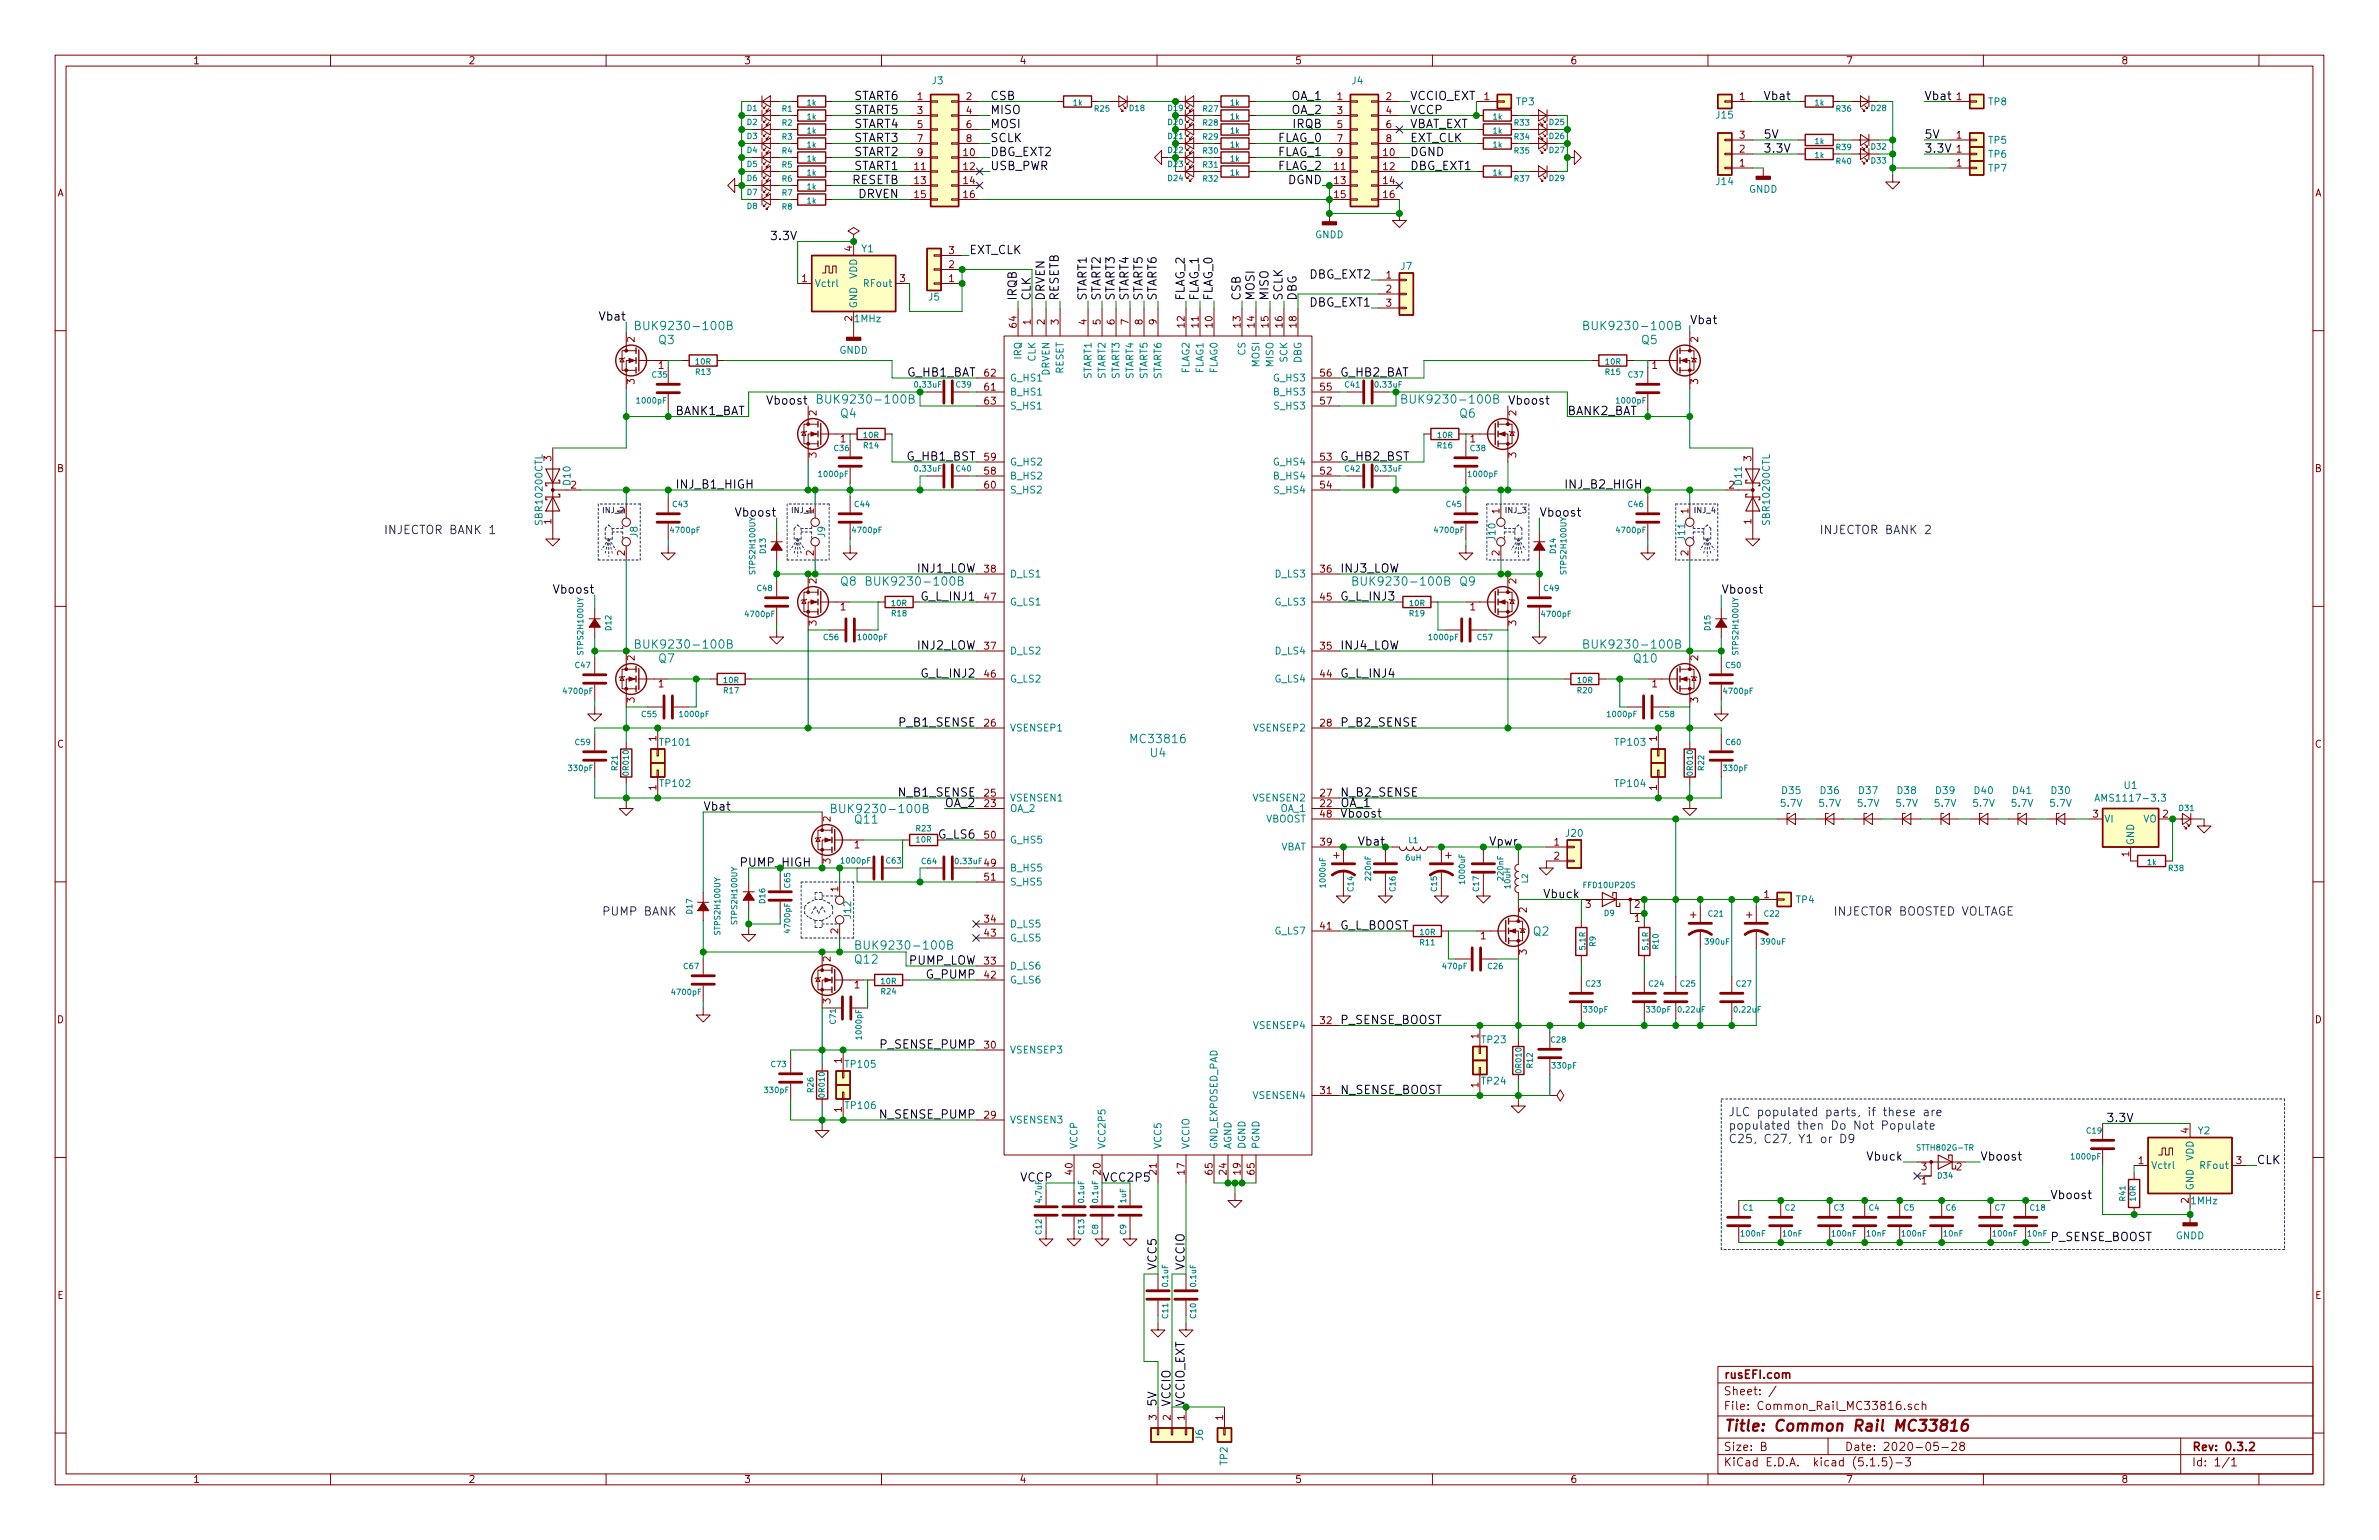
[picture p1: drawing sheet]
<svg xmlns="http://www.w3.org/2000/svg" width="432mm" height="279mm" viewBox="0 0 432 279" stroke-linecap="round" stroke-linejoin="round" font-family="sans-serif">
<defs><g id="words">
<text font-size="2.8" fill="#840000" x="312.8" y="259.7">Title: Common Rail MC33816</text>
<g font-size="2.1">
<text x="154.9" y="23.2">START4</text>
<text x="154.9" y="18.2">START6</text>
<text x="154.9" y="20.7">START5</text>
<text x="179.7" y="23.2">MOSI</text>
<text x="179.7" y="20.7">MISO</text>
<text x="179.7" y="18.2">CSB</text>
<text x="234.5" y="18.2">OA_1</text>
<text x="234.5" y="20.7">OA_2</text>
<text x="234.7" y="23.2">IRQB</text>
<text x="255.9" y="20.7">VCCP</text>
<text x="255.9" y="23.2">VBAT_EXT</text>
<text x="255.9" y="18.2">VCCIO_EXT</text>
<text x="320" y="18.2">Vbat</text>
<text x="349.2" y="18.2">Vbat</text>
<text x="154.9" y="25.8">START3</text>
<text x="154.9" y="28.3">START2</text>
<text x="179.7" y="28.3">DBG_EXT2</text>
<text x="179.7" y="25.8">SCLK</text>
<text x="231.9" y="28.3">FLAG_1</text>
<text x="231.9" y="25.8">FLAG_0</text>
<text x="255.9" y="25.8">EXT_CLK</text>
<text x="255.9" y="28.3">DGND</text>
<text x="320" y="27.7">3.3V</text>
<text x="320" y="25.1">5V</text>
<text x="349.2" y="25.1">5V</text>
<text x="349.2" y="27.7">3.3V</text>
<text x="154.6" y="33.4">RESETB</text>
<text x="154.9" y="30.9">START1</text>
<text x="155.8" y="35.9">DRVEN</text>
<text x="179.7" y="30.9">USB_PWR</text>
<text x="231.9" y="30.9">FLAG_2</text>
<text x="233.8" y="33.4">DGND</text>
<text x="255.9" y="30.9">DBG_EXT1</text>
<text x="140.4" y="43.6">3.3V</text>
<text x="175.9" y="46.1">EXT_CLK</text>
<text x="237.7" y="50.5">DBG_EXT2</text>
<text x="109.1" y="58.2">Vbat</text>
<text x="184.5" y="54.6" transform="rotate(-90 184.5 54.6)">IRQB</text>
<text x="187.1" y="54.6" transform="rotate(-90 187.1 54.6)">CLK</text>
<text x="189.6" y="54.6" transform="rotate(-90 189.6 54.6)">DRVEN</text>
<text x="192.2" y="54.6" transform="rotate(-90 192.2 54.6)">RESETB</text>
<text x="197.2" y="54.6" transform="rotate(-90 197.2 54.6)">START1</text>
<text x="199.8" y="54.6" transform="rotate(-90 199.8 54.6)">START2</text>
<text x="202.3" y="54.6" transform="rotate(-90 202.3 54.6)">START3</text>
<text x="204.9" y="54.6" transform="rotate(-90 204.9 54.6)">START4</text>
<text x="207.4" y="54.6" transform="rotate(-90 207.4 54.6)">START5</text>
<text x="209.9" y="54.6" transform="rotate(-90 209.9 54.6)">START6</text>
<text x="215" y="54.6" transform="rotate(-90 215 54.6)">FLAG_2</text>
<text x="217.6" y="54.6" transform="rotate(-90 217.6 54.6)">FLAG_1</text>
<text x="220.1" y="54.6" transform="rotate(-90 220.1 54.6)">FLAG_0</text>
<text x="225.2" y="54.6" transform="rotate(-90 225.2 54.6)">CSB</text>
<text x="227.7" y="54.6" transform="rotate(-90 227.7 54.6)">MOSI</text>
<text x="230.3" y="54.6" transform="rotate(-90 230.3 54.6)">MISO</text>
<text x="232.8" y="54.6" transform="rotate(-90 232.8 54.6)">SCLK</text>
<text x="235.3" y="54.6" transform="rotate(-90 235.3 54.6)">DBG</text>
<text x="237.7" y="55.6">DBG_EXT1</text>
<text x="306.7" y="58.8">Vbat</text>
<text x="164.5" y="68.3">G_HB1_BAT</text>
<text x="243.2" y="68.3">G_HB2_BAT</text>
<text x="122.6" y="75.3">BANK1_BAT</text>
<text x="139.5" y="73.4">Vboost</text>
<text x="273.7" y="73.4">Vboost</text>
<text x="284.5" y="75.3">BANK2_BAT</text>
<text x="164.7" y="83.6">G_HB1_BST</text>
<text x="243.2" y="83.6">G_HB2_BST</text>
<text x="122.6" y="88.6">INJ_B1_HIGH</text>
<text x="283.8" y="88.6">INJ_B2_HIGH</text>
<text x="133.8" y="93.7">Vboost</text>
<text x="279.4" y="93.7">Vboost</text>
<text x="100.8" y="107.7">Vboost</text>
<text x="166.5" y="103.9">INJ1_LOW</text>
<text x="243.2" y="103.9">INJ3_LOW</text>
<text x="312.4" y="107.7">Vboost</text>
<text x="167.4" y="109">G_L_INJ1</text>
<text x="243.2" y="109">G_L_INJ3</text>
<text x="166.5" y="117.9">INJ2_LOW</text>
<text x="243.2" y="117.9">INJ4_LOW</text>
<text x="167.4" y="122.9">G_L_INJ2</text>
<text x="243.2" y="122.9">G_L_INJ4</text>
<text x="163.5" y="131.8">P_B1_SENSE</text>
<text x="243.2" y="131.8">P_B2_SENSE</text>
<text x="127.6" y="147.1">Vbat</text>
<text x="163.4" y="144.5">N_B1_SENSE</text>
<text x="171.4" y="146.4">OA_2</text>
<text x="243.2" y="144.5">N_B2_SENSE</text>
<text x="243.2" y="148.3">Vboost</text>
<text x="243.4" y="146.4">OA_1</text>
<text x="170.4" y="152.1">G_LS6</text>
<text x="246.4" y="153.4">Vbat</text>
<text x="270.4" y="153.4">Vpwr</text>
<text x="280" y="162.9">Vbuck</text>
<text x="243.2" y="168.7">G_L_BOOST</text>
<text x="164.9" y="175">PUMP_LOW</text>
<text x="168.2" y="177.5">G_PUMP</text>
<text x="243.2" y="185.8">P_SENSE_BOOST</text>
<text x="160.1" y="190.2">P_SENSE_PUMP</text>
<text x="159.9" y="202.9">N_SENSE_PUMP</text>
<text x="243.2" y="198.5">N_SENSE_BOOST</text>
<text x="383" y="203.6">3.3V</text>
<text x="185.2" y="214.4">VCCP</text>
<text x="200" y="214.4">VCC2P5</text>
<text x="339.1" y="210.6">Vbuck</text>
<text x="359.4" y="210.6">Vboost</text>
<text x="409.6" y="211.2">CLK</text>
<text x="372.1" y="217.6">Vboost</text>
<text x="372.1" y="225.2">P_SENSE_BOOST</text>
<text x="209.9" y="230.5" transform="rotate(-90 209.9 230.5)">VCC5</text>
<text x="215" y="230.5" transform="rotate(-90 215 230.5)">VCCIO</text>
<text x="209.9" y="255.3" transform="rotate(-90 209.9 255.3)">5V</text>
<text x="212.5" y="255.3" transform="rotate(-90 212.5 255.3)">VCCIO</text>
</g>
<g font-size="2.1" fill="#008484">
<text x="116.6" y="59.9">BUK9230-100B</text>
<text x="288.7" y="59.9">BUK9230-100B</text>
<text x="119.6" y="62.4">Q3</text>
<text x="298" y="62.4">Q5</text>
<text x="149.6" y="73.2">BUK9230-100B</text>
<text x="152.6" y="75.8">Q4</text>
<text x="255.7" y="73.2">BUK9230-100B</text>
<text x="265" y="75.8">Q6</text>
<text x="152.6" y="106.2">Q8</text>
<text x="158.5" y="106.2">BUK9230-100B</text>
<text x="246.8" y="106.2">BUK9230-100B</text>
<text x="265" y="106.2">Q9</text>
<text x="116.6" y="117.7">BUK9230-100B</text>
<text x="288.7" y="117.7">BUK9230-100B</text>
<text x="119.6" y="120.2">Q7</text>
<text x="296.6" y="120.2">Q10</text>
<text x="205.6" y="134.8">MC33816</text>
<text x="208.8" y="137.4">U4</text>
<text x="152.1" y="147.5">BUK9230-100B</text>
<text x="155.2" y="149.4">Q11</text>
<text x="156.6" y="172.3">BUK9230-100B</text>
<text x="278.3" y="169.7">Q2</text>
<text x="155.2" y="174.8">Q12</text>
</g>
<g font-size="2.1" fill="#0000c2">
<text x="70.9" y="96.9">INJECTOR BANK 1</text>
<text x="330.2" y="96.9">INJECTOR BANK 2</text>
<text x="109.2" y="166.1">PUMP BANK</text>
<text x="332.7" y="166.1">INJECTOR BOOSTED VOLTAGE</text>
<text x="313.7" y="202.5">JLC populated parts, if these are</text>
<text x="313.7" y="205">populated then Do Not Populate</text>
<text x="313.7" y="207.4">C25, C27, Y1 or D9</text>
</g>
<g font-size="2.1" fill="#008400">
<text x="134.7" y="157.2">PUMP_HIGH</text>
<text x="215" y="255.3" transform="rotate(-90 215 255.3)">VCCIO_EXT</text>
</g>
<g font-size="2.1" fill="#840000">
<text x="312.8" y="250.1">rusEFI.com</text>
<text x="312.8" y="255.8">File: Common_Rail_MC33816.sch</text>
<text x="312.8" y="253.1">Sheet: /</text>
<text x="312.8" y="263.2">Size: B</text>
<text x="334.8" y="263.2">Date: 2020-05-28</text>
<text x="397.8" y="263.2">Rev: 0.3.2</text>
<text x="312.8" y="266">KiCad E.D.A. kicad (5.1.5)-3</text>
<text x="397.8" y="266">Id: 1/1</text>
</g>
<g font-size="1.8" fill="#840000">
<text x="35" y="11.6">1</text>
<text x="85" y="11.6">2</text>
<text x="135" y="11.6">3</text>
<text x="185" y="11.6">4</text>
<text x="235" y="11.6">5</text>
<text x="285" y="11.6">6</text>
<text x="335" y="11.6">7</text>
<text x="385" y="11.6">8</text>
<text x="166.5" y="18.2">1</text>
<text x="166.5" y="20.7">3</text>
<text x="166.5" y="23.2">5</text>
<text x="175.4" y="18.2">2</text>
<text x="175.4" y="20.7">4</text>
<text x="175.4" y="23.2">6</text>
<text x="242.7" y="18.2">1</text>
<text x="242.7" y="20.7">3</text>
<text x="242.7" y="23.2">5</text>
<text x="251.6" y="18.2">2</text>
<text x="251.6" y="20.7">4</text>
<text x="251.6" y="23.2">6</text>
<text x="269.4" y="18.2">1</text>
<text x="315.7" y="18.2">1</text>
<text x="355.1" y="18.2">1</text>
<text x="166.5" y="25.8">7</text>
<text x="166.5" y="28.3">9</text>
<text x="174.9" y="28.3">10</text>
<text x="175.4" y="25.8">8</text>
<text x="242.7" y="25.8">7</text>
<text x="242.7" y="28.3">9</text>
<text x="251.1" y="28.3">10</text>
<text x="251.6" y="25.8">8</text>
<text x="315.7" y="27.7">2</text>
<text x="315.7" y="25.1">3</text>
<text x="355.1" y="25.1">1</text>
<text x="355.1" y="27.7">1</text>
<text x="10.4" y="35.6">A</text>
<text x="166" y="30.9">11</text>
<text x="166" y="33.4">13</text>
<text x="166" y="35.9">15</text>
<text x="174.9" y="30.9">12</text>
<text x="174.9" y="33.4">14</text>
<text x="174.9" y="35.9">16</text>
<text x="242.2" y="30.9">11</text>
<text x="242.2" y="33.4">13</text>
<text x="242.2" y="35.9">15</text>
<text x="251.1" y="30.9">12</text>
<text x="251.1" y="33.4">14</text>
<text x="251.1" y="35.9">16</text>
<text x="315.7" y="30.2">1</text>
<text x="355.1" y="30.2">1</text>
<text x="420.2" y="35.6">A</text>
<text x="154.7" y="45.6" transform="rotate(-90 154.7 45.6)">4</text>
<text x="172.2" y="46.1">3</text>
<text x="145.6" y="51.2">1</text>
<text x="163.3" y="51.2">3</text>
<text x="172.2" y="51.2">1</text>
<text x="172.2" y="48.6">2</text>
<text x="251.6" y="50.5">1</text>
<text x="251.6" y="53.1">2</text>
<text x="154.7" y="58.3" transform="rotate(-90 154.7 58.3)">2</text>
<text x="184.5" y="59.4" transform="rotate(-90 184.5 59.4)">64</text>
<text x="187.1" y="58.9" transform="rotate(-90 187.1 58.9)">1</text>
<text x="189.6" y="58.9" transform="rotate(-90 189.6 58.9)">2</text>
<text x="192.2" y="58.9" transform="rotate(-90 192.2 58.9)">3</text>
<text x="197.2" y="58.9" transform="rotate(-90 197.2 58.9)">4</text>
<text x="199.8" y="58.9" transform="rotate(-90 199.8 58.9)">5</text>
<text x="202.3" y="58.9" transform="rotate(-90 202.3 58.9)">6</text>
<text x="204.9" y="58.9" transform="rotate(-90 204.9 58.9)">7</text>
<text x="207.4" y="58.9" transform="rotate(-90 207.4 58.9)">8</text>
<text x="209.9" y="58.9" transform="rotate(-90 209.9 58.9)">9</text>
<text x="215" y="59.4" transform="rotate(-90 215 59.4)">12</text>
<text x="217.6" y="59.4" transform="rotate(-90 217.6 59.4)">11</text>
<text x="220.1" y="59.4" transform="rotate(-90 220.1 59.4)">10</text>
<text x="225.2" y="59.4" transform="rotate(-90 225.2 59.4)">13</text>
<text x="227.7" y="59.4" transform="rotate(-90 227.7 59.4)">14</text>
<text x="230.3" y="59.4" transform="rotate(-90 230.3 59.4)">15</text>
<text x="232.8" y="59.4" transform="rotate(-90 232.8 59.4)">16</text>
<text x="235.3" y="59.4" transform="rotate(-90 235.3 59.4)">18</text>
<text x="251.6" y="55.6">3</text>
<text x="115.2" y="62.1" transform="rotate(-90 115.2 62.1)">2</text>
<text x="308.2" y="62.1" transform="rotate(-90 308.2 62.1)">2</text>
<text x="115.2" y="69.7" transform="rotate(-90 115.2 69.7)">3</text>
<text x="119.5" y="66.9">1</text>
<text x="178.7" y="70.9">61</text>
<text x="178.7" y="68.3">62</text>
<text x="239.7" y="70.9">55</text>
<text x="239.7" y="68.3">56</text>
<text x="299.9" y="66.9">1</text>
<text x="308.2" y="69.7" transform="rotate(-90 308.2 69.7)">3</text>
<text x="148.2" y="75.4" transform="rotate(-90 148.2 75.4)">2</text>
<text x="178.7" y="73.4">63</text>
<text x="239.7" y="73.4">57</text>
<text x="275.2" y="75.4" transform="rotate(-90 275.2 75.4)">2</text>
<text x="100.1" y="83.7" transform="rotate(-90 100.1 83.7)">3</text>
<text x="148.2" y="83" transform="rotate(-90 148.2 83)">3</text>
<text x="152.6" y="80.3">1</text>
<text x="178.7" y="83.6">59</text>
<text x="239.7" y="83.6">53</text>
<text x="266.9" y="80.3">1</text>
<text x="275.2" y="83" transform="rotate(-90 275.2 83)">3</text>
<text x="317.9" y="83.7" transform="rotate(-90 317.9 83.7)">3</text>
<text x="10.4" y="85.6">B</text>
<text x="103.7" y="88.6">2</text>
<text x="178.7" y="86.1">58</text>
<text x="178.7" y="88.6">60</text>
<text x="239.7" y="86.1">52</text>
<text x="239.7" y="88.6">54</text>
<text x="313.8" y="88.6">2</text>
<text x="420.2" y="85.6">B</text>
<text x="100.1" y="95.1" transform="rotate(-90 100.1 95.1)">1</text>
<text x="272.2" y="93.2" transform="rotate(-90 272.2 93.2)">1</text>
<text x="306.5" y="93.2" transform="rotate(-90 306.5 93.2)">1</text>
<text x="317.9" y="95.1" transform="rotate(-90 317.9 95.1)">1</text>
<text x="113.4" y="100.8" transform="rotate(-90 113.4 100.8)">2</text>
<text x="147.7" y="100.8" transform="rotate(-90 147.7 100.8)">2</text>
<text x="272.2" y="100.8" transform="rotate(-90 272.2 100.8)">2</text>
<text x="306.5" y="100.8" transform="rotate(-90 306.5 100.8)">2</text>
<text x="148.2" y="105.9" transform="rotate(-90 148.2 105.9)">2</text>
<text x="178.7" y="103.9">38</text>
<text x="239.7" y="103.9">36</text>
<text x="275.2" y="105.9" transform="rotate(-90 275.2 105.9)">2</text>
<text x="148.2" y="113.5" transform="rotate(-90 148.2 113.5)">3</text>
<text x="152.6" y="110.7">1</text>
<text x="178.7" y="109">47</text>
<text x="239.7" y="109">45</text>
<text x="266.9" y="110.7">1</text>
<text x="275.2" y="113.5" transform="rotate(-90 275.2 113.5)">3</text>
<text x="115.2" y="119.9" transform="rotate(-90 115.2 119.9)">2</text>
<text x="178.7" y="117.9">37</text>
<text x="239.7" y="117.9">35</text>
<text x="308.2" y="119.9" transform="rotate(-90 308.2 119.9)">2</text>
<text x="119.5" y="124.7">1</text>
<text x="178.7" y="122.9">46</text>
<text x="239.7" y="122.9">44</text>
<text x="299.9" y="124.7">1</text>
<text x="115.2" y="127.5" transform="rotate(-90 115.2 127.5)">3</text>
<text x="178.7" y="131.8">26</text>
<text x="239.7" y="131.8">28</text>
<text x="308.2" y="127.5" transform="rotate(-90 308.2 127.5)">3</text>
<text x="10.4" y="135.6">C</text>
<text x="119.1" y="134.5" transform="rotate(-90 119.1 134.5)">1</text>
<text x="300.7" y="134.5" transform="rotate(-90 300.7 134.5)">1</text>
<text x="420.2" y="135.6">C</text>
<text x="119.1" y="143.4" transform="rotate(-90 119.1 143.4)">1</text>
<text x="300.7" y="143.4" transform="rotate(-90 300.7 143.4)">1</text>
<text x="150.7" y="149.1" transform="rotate(-90 150.7 149.1)">2</text>
<text x="178.7" y="146.4">23</text>
<text x="178.7" y="144.5">25</text>
<text x="239.7" y="146.4">22</text>
<text x="239.7" y="144.5">27</text>
<text x="239.7" y="148.3">48</text>
<text x="379.9" y="148.3">3</text>
<text x="392.6" y="148.3">2</text>
<text x="155.1" y="153.9">1</text>
<text x="178.7" y="152.1">50</text>
<text x="239.7" y="153.4">39</text>
<text x="282.1" y="153.4">1</text>
<text x="282.1" y="156">2</text>
<text x="386.5" y="155.4" transform="rotate(-90 386.5 155.4)">1</text>
<text x="150.7" y="156.7" transform="rotate(-90 150.7 156.7)">3</text>
<text x="152.1" y="161.8" transform="rotate(-90 152.1 161.8)">1</text>
<text x="178.7" y="157.2">49</text>
<text x="178.7" y="159.8">51</text>
<text x="178.7" y="167.4">34</text>
<text x="277.1" y="165.6" transform="rotate(-90 277.1 165.6)">2</text>
<text x="287.8" y="164.7">3</text>
<text x="296.7" y="167.3">1</text>
<text x="296.7" y="164.7">2</text>
<text x="320.2" y="162.9">1</text>
<text x="152.1" y="169.4" transform="rotate(-90 152.1 169.4)">2</text>
<text x="178.7" y="169.9">43</text>
<text x="239.7" y="168.7">41</text>
<text x="268.8" y="170.4">1</text>
<text x="277.1" y="173.2" transform="rotate(-90 277.1 173.2)">3</text>
<text x="150.7" y="174.5" transform="rotate(-90 150.7 174.5)">2</text>
<text x="155.1" y="179.3">1</text>
<text x="178.7" y="175">33</text>
<text x="178.7" y="177.5">42</text>
<text x="10.4" y="185.6">D</text>
<text x="150.7" y="182.1" transform="rotate(-90 150.7 182.1)">3</text>
<text x="239.7" y="185.8">32</text>
<text x="420.2" y="185.6">D</text>
<text x="178.7" y="190.2">30</text>
<text x="268.4" y="188.4" transform="rotate(-90 268.4 188.4)">1</text>
<text x="152.8" y="192.9" transform="rotate(-90 152.8 192.9)">1</text>
<text x="268.4" y="197.3" transform="rotate(-90 268.4 197.3)">1</text>
<text x="152.8" y="201.8" transform="rotate(-90 152.8 201.8)">1</text>
<text x="178.7" y="202.9">29</text>
<text x="239.7" y="198.5">31</text>
<text x="397.3" y="205.6" transform="rotate(-90 397.3 205.6)">4</text>
<text x="194.7" y="213.1" transform="rotate(-90 194.7 213.1)">40</text>
<text x="199.8" y="213.1" transform="rotate(-90 199.8 213.1)">20</text>
<text x="209.9" y="213.1" transform="rotate(-90 209.9 213.1)">21</text>
<text x="215" y="213.1" transform="rotate(-90 215 213.1)">17</text>
<text x="220.1" y="213.1" transform="rotate(-90 220.1 213.1)">65</text>
<text x="222.6" y="213.1" transform="rotate(-90 222.6 213.1)">24</text>
<text x="225.2" y="213.1" transform="rotate(-90 225.2 213.1)">19</text>
<text x="227.7" y="213.1" transform="rotate(-90 227.7 213.1)">65</text>
<text x="348.8" y="214.9">1</text>
<text x="348.8" y="212.3">3</text>
<text x="355.1" y="212.3">2</text>
<text x="388.1" y="211.2">1</text>
<text x="405.9" y="211.2">3</text>
<text x="397.3" y="218.3" transform="rotate(-90 397.3 218.3)">2</text>
<text x="10.4" y="235.6">E</text>
<text x="420.2" y="235.6">E</text>
<text x="209.9" y="257.7" transform="rotate(-90 209.9 257.7)">3</text>
<text x="212.5" y="257.7" transform="rotate(-90 212.5 257.7)">2</text>
<text x="215" y="257.7" transform="rotate(-90 215 257.7)">1</text>
<text x="222" y="257.7" transform="rotate(-90 222 257.7)">1</text>
<text x="35" y="269">1</text>
<text x="85" y="269">2</text>
<text x="135" y="269">3</text>
<text x="185" y="269">4</text>
<text x="235" y="269">5</text>
<text x="285" y="269">6</text>
<text x="335" y="269">7</text>
<text x="385" y="269">8</text>
</g>
<g font-size="1.8" fill="#008484">
<text x="169.2" y="15.3">J3</text>
<text x="245.4" y="15.3">J4</text>
<text x="275.2" y="19.1">TP3</text>
<text x="311.6" y="21.5">J15</text>
<text x="361" y="19.1">TP8</text>
<text x="361" y="26.1">TP5</text>
<text x="361" y="28.6">TP6</text>
<text x="311.6" y="33.6">J14</text>
<text x="317.4" y="35">GNDD</text>
<text x="361" y="31.2">TP7</text>
<text x="156.4" y="45.8">Y1</text>
<text x="238.7" y="43.2">GNDD</text>
<text x="147.8" y="52.1">Vctrl</text>
<text x="155.6" y="50.6" transform="rotate(-90 155.6 50.6)">VDD</text>
<text x="156.9" y="52.1">RFout</text>
<text x="254.3" y="48.9">J7</text>
<text x="155.2" y="58.5">1MHz</text>
<text x="155.6" y="56" transform="rotate(-90 155.6 56)">GND</text>
<text x="168.6" y="54.5">J5</text>
<text x="152.3" y="64.2">GNDD</text>
<text x="185.4" y="65.1" transform="rotate(-90 185.4 65.1)">IRQ</text>
<text x="188" y="65.6" transform="rotate(-90 188 65.6)">CLK</text>
<text x="226.1" y="64.4" transform="rotate(-90 226.1 64.4)">CS</text>
<text x="233.7" y="65.7" transform="rotate(-90 233.7 65.7)">SCK</text>
<text x="236.2" y="65.9" transform="rotate(-90 236.2 65.9)">DBG</text>
<text x="183.3" y="71.8">B_HS1</text>
<text x="183.3" y="69.2">G_HS1</text>
<text x="190.5" y="68.2" transform="rotate(-90 190.5 68.2)">DRVEN</text>
<text x="193" y="67.9" transform="rotate(-90 193 67.9)">RESET</text>
<text x="198.1" y="68.9" transform="rotate(-90 198.1 68.9)">START1</text>
<text x="200.7" y="68.9" transform="rotate(-90 200.7 68.9)">START2</text>
<text x="203.2" y="68.9" transform="rotate(-90 203.2 68.9)">START3</text>
<text x="205.7" y="68.9" transform="rotate(-90 205.7 68.9)">START4</text>
<text x="208.3" y="68.9" transform="rotate(-90 208.3 68.9)">START5</text>
<text x="210.8" y="68.9" transform="rotate(-90 210.8 68.9)">START6</text>
<text x="215.9" y="67.8" transform="rotate(-90 215.9 67.8)">FLAG2</text>
<text x="218.4" y="67.8" transform="rotate(-90 218.4 67.8)">FLAG1</text>
<text x="221" y="67.8" transform="rotate(-90 221 67.8)">FLAG0</text>
<text x="228.6" y="66.5" transform="rotate(-90 228.6 66.5)">MOSI</text>
<text x="231.1" y="66.5" transform="rotate(-90 231.1 66.5)">MISO</text>
<text x="231.3" y="69.2">G_HS3</text>
<text x="231.4" y="71.8">B_HS3</text>
<text x="183.3" y="74.3">S_HS1</text>
<text x="231.5" y="74.3">S_HS3</text>
<text x="103.6" y="88" transform="rotate(-90 103.6 88)">D10</text>
<text x="183.3" y="87">B_HS2</text>
<text x="183.3" y="84.5">G_HS2</text>
<text x="183.3" y="89.5">S_HS2</text>
<text x="231.3" y="84.5">G_HS4</text>
<text x="231.4" y="87">B_HS4</text>
<text x="231.5" y="89.5">S_HS4</text>
<text x="316.2" y="88" transform="rotate(-90 316.2 88)">D11</text>
<text x="98.5" y="94.9" transform="rotate(-90 98.5 94.9)">SBR10200CTL</text>
<text x="321.2" y="94.9" transform="rotate(-90 321.2 94.9)">SBR10200CTL</text>
<text x="115.7" y="97.5" transform="rotate(-90 115.7 97.5)">J8</text>
<text x="149.8" y="97.5" transform="rotate(-90 149.8 97.5)">J9</text>
<text x="271.4" y="98" transform="rotate(-90 271.4 98)">J10</text>
<text x="305.9" y="98" transform="rotate(-90 305.9 98)">J11</text>
<text x="183.3" y="104.8">D_LS1</text>
<text x="231.6" y="104.8">D_LS3</text>
<text x="183.3" y="109.9">G_LS1</text>
<text x="231.5" y="109.9">G_LS3</text>
<text x="183.3" y="118.7">D_LS2</text>
<text x="231.6" y="118.7">D_LS4</text>
<text x="183.3" y="123.8">G_LS2</text>
<text x="231.5" y="123.8">G_LS4</text>
<text x="119.9" y="135.3">TP101</text>
<text x="183.3" y="132.7">VSENSEP1</text>
<text x="227.8" y="132.7">VSENSEP2</text>
<text x="293.3" y="135.3">TP103</text>
<text x="120" y="142.8">TP102</text>
<text x="293.3" y="142.8">TP104</text>
<text x="385.6" y="143.1">U1</text>
<text x="183.3" y="147.3">OA_2</text>
<text x="183.3" y="145.4">VSENSEN1</text>
<text x="227.7" y="145.4">VSENSEN2</text>
<text x="229.6" y="149.2">VBOOST</text>
<text x="232.5" y="147.3">OA_1</text>
<text x="323.3" y="146.4">5.7V</text>
<text x="323.5" y="144.1">D35</text>
<text x="330.3" y="146.4">5.7V</text>
<text x="330.5" y="144.1">D36</text>
<text x="337.3" y="146.4">5.7V</text>
<text x="337.5" y="144.1">D37</text>
<text x="344.3" y="146.4">5.7V</text>
<text x="344.4" y="144.1">D38</text>
<text x="351.3" y="146.4">5.7V</text>
<text x="351.4" y="144.1">D39</text>
<text x="358.2" y="146.4">5.7V</text>
<text x="358.4" y="144.1">D40</text>
<text x="365.2" y="146.4">5.7V</text>
<text x="365.4" y="144.1">D41</text>
<text x="372.2" y="146.4">5.7V</text>
<text x="372.4" y="144.1">D30</text>
<text x="381.3" y="145.4">AMS1117-3.3</text>
<text x="381.9" y="149.2">VI</text>
<text x="389" y="149.2">VO</text>
<text x="183.3" y="153">G_HS5</text>
<text x="232.3" y="154.3">VBAT</text>
<text x="284.3" y="151.8">J20</text>
<text x="387.3" y="153.4" transform="rotate(-90 387.3 153.4)">GND</text>
<text x="183.3" y="158.1">B_HS5</text>
<text x="183.3" y="160.7">S_HS5</text>
<text x="154.5" y="166.6" transform="rotate(-90 154.5 166.6)">J12</text>
<text x="326" y="163.9">TP4</text>
<text x="183.3" y="168.3">D_LS5</text>
<text x="183.3" y="170.8">G_LS5</text>
<text x="231.5" y="169.5">G_LS7</text>
<text x="183.3" y="175.9">D_LS6</text>
<text x="183.3" y="178.4">G_LS6</text>
<text x="183.3" y="191.1">VSENSEP3</text>
<text x="227.8" y="186.7">VSENSEP4</text>
<text x="269" y="189.3">TP23</text>
<text x="153.6" y="193.7">TP105</text>
<text x="269" y="196.8">TP24</text>
<text x="153.6" y="201.2">TP106</text>
<text x="183.3" y="203.8">VSENSEN3</text>
<text x="227.7" y="199.4">VSENSEN4</text>
<text x="195.6" y="208.5" transform="rotate(-90 195.6 208.5)">VCCP</text>
<text x="200.7" y="208.5" transform="rotate(-90 200.7 208.5)">VCC2P5</text>
<text x="210.8" y="208.5" transform="rotate(-90 210.8 208.5)">VCC5</text>
<text x="215.9" y="208.5" transform="rotate(-90 215.9 208.5)">VCCIO</text>
<text x="221" y="208.5" transform="rotate(-90 221 208.5)">GND_EXPOSED_PAD</text>
<text x="223.5" y="208.5" transform="rotate(-90 223.5 208.5)">AGND</text>
<text x="226.1" y="208.5" transform="rotate(-90 226.1 208.5)">DGND</text>
<text x="228.6" y="208.5" transform="rotate(-90 228.6 208.5)">PGND</text>
<text x="399" y="205.8">Y2</text>
<text x="390.4" y="212.1">Vctrl</text>
<text x="398.1" y="210.6" transform="rotate(-90 398.1 210.6)">VDD</text>
<text x="399.5" y="212.1">RFout</text>
<text x="397.7" y="218.5">1MHz</text>
<text x="398.1" y="216" transform="rotate(-90 398.1 216)">GND</text>
<text x="394.9" y="224.8">GNDD</text>
<text x="218.4" y="261.3" transform="rotate(-90 218.4 261.3)">J6</text>
<text x="222.8" y="265.8" transform="rotate(-90 222.8 265.8)">TP2</text>
</g>
<g font-size="1.8" fill="#0000c2">
<text x="113.4" y="93.2" transform="rotate(-90 113.4 93.2)">1</text>
<text x="147.7" y="93.2" transform="rotate(-90 147.7 93.2)">1</text>
</g>
<g font-size="1.4" fill="#008484">
<text x="135.6" y="20.1">D1</text>
<text x="135.6" y="22.7">D2</text>
<text x="142" y="20.2">R1</text>
<text x="142" y="22.8">R2</text>
<text x="146.5" y="19.2">1k</text>
<text x="146.5" y="21.7">1k</text>
<text x="194.8" y="19.2">1k</text>
<text x="198.7" y="20.2">R25</text>
<text x="205.1" y="20.1">D18</text>
<text x="212.1" y="20.1">D19</text>
<text x="212.1" y="22.7">D20</text>
<text x="218.4" y="20.2">R27</text>
<text x="218.4" y="22.8">R28</text>
<text x="223.3" y="19.2">1k</text>
<text x="223.3" y="21.7">1k</text>
<text x="271" y="21.7">1k</text>
<text x="274.9" y="22.8">R33</text>
<text x="281.3" y="22.7">D25</text>
<text x="329.4" y="19.2">1k</text>
<text x="333.3" y="20.2">R36</text>
<text x="339.7" y="20.1">D28</text>
<text x="135.6" y="25.2">D3</text>
<text x="135.6" y="27.8">D4</text>
<text x="142" y="25.3">R3</text>
<text x="142" y="27.9">R4</text>
<text x="146.5" y="29.3">1k</text>
<text x="146.5" y="24.2">1k</text>
<text x="146.5" y="26.8">1k</text>
<text x="212.1" y="27.8">D22</text>
<text x="212.1" y="25.2">D21</text>
<text x="218.4" y="27.9">R30</text>
<text x="218.4" y="25.3">R29</text>
<text x="223.3" y="29.3">1k</text>
<text x="223.3" y="26.8">1k</text>
<text x="223.3" y="24.2">1k</text>
<text x="271" y="26.8">1k</text>
<text x="271" y="24.2">1k</text>
<text x="274.9" y="27.9">R35</text>
<text x="274.9" y="25.3">R34</text>
<text x="281.3" y="27.8">D27</text>
<text x="281.3" y="25.2">D26</text>
<text x="329.4" y="28.7">1k</text>
<text x="329.4" y="26.1">1k</text>
<text x="333.3" y="29.8">R40</text>
<text x="333.3" y="27.2">R39</text>
<text x="339.7" y="29.7">D33</text>
<text x="339.7" y="27.1">D32</text>
<text x="135.6" y="35.4">D7</text>
<text x="135.6" y="32.8">D6</text>
<text x="135.6" y="30.3">D5</text>
<text x="142" y="35.5">R7</text>
<text x="142" y="32.9">R6</text>
<text x="142" y="30.4">R5</text>
<text x="146.5" y="34.4">1k</text>
<text x="146.5" y="31.9">1k</text>
<text x="212.1" y="32.8">D24</text>
<text x="212.1" y="30.3">D23</text>
<text x="218.4" y="32.9">R32</text>
<text x="218.4" y="30.4">R31</text>
<text x="223.3" y="31.9">1k</text>
<text x="271" y="31.9">1k</text>
<text x="274.9" y="32.9">R37</text>
<text x="281.3" y="32.8">D29</text>
<text x="135.6" y="37.9">D8</text>
<text x="142" y="38">R8</text>
<text x="146.5" y="36.9">1k</text>
<text x="118.4" y="68.5">C35</text>
<text x="126.3" y="66.1">10R</text>
<text x="126.3" y="68">R13</text>
<text x="166.2" y="70.3">0.33uF</text>
<text x="173.6" y="70.3">C39</text>
<text x="244.2" y="70.3">C41</text>
<text x="249.7" y="70.3">0.33uF</text>
<text x="291.4" y="68">R15</text>
<text x="291.5" y="66.1">10R</text>
<text x="295.6" y="68.5">C37</text>
<text x="115.8" y="73.2">1000pF</text>
<text x="151.5" y="81.8">C36</text>
<text x="156.8" y="79.5">10R</text>
<text x="156.8" y="81.3">R14</text>
<text x="261" y="81.3">R16</text>
<text x="261" y="79.5">10R</text>
<text x="267" y="81.8">C38</text>
<text x="148.8" y="86.5">1000pF</text>
<text x="166.2" y="85.5">0.33uF</text>
<text x="173.6" y="85.5">C40</text>
<text x="244.2" y="85.5">C42</text>
<text x="249.7" y="85.5">0.33uF</text>
<text x="266.7" y="86.5">1000pF</text>
<text x="122.2" y="92">C43</text>
<text x="155.2" y="92">C44</text>
<text x="262.6" y="92">C45</text>
<text x="295.6" y="92">C46</text>
<text x="121.9" y="96.7">4700pF</text>
<text x="139" y="100.4" transform="rotate(-90 139 100.4)">D13</text>
<text x="154.9" y="96.7">4700pF</text>
<text x="260.6" y="96.7">4700pF</text>
<text x="282.4" y="100.4" transform="rotate(-90 282.4 100.4)">D14</text>
<text x="293.6" y="96.7">4700pF</text>
<text x="137.1" y="104" transform="rotate(-90 137.1 104)">STPS2H100UY</text>
<text x="137.5" y="107.2">C48</text>
<text x="280.3" y="107.2">C49</text>
<text x="284.3" y="104" transform="rotate(-90 284.3 104)">STPS2H100UY</text>
<text x="135.5" y="111.9">4700pF</text>
<text x="161.9" y="110">10R</text>
<text x="161.9" y="111.8">R18</text>
<text x="255.9" y="111.8">R19</text>
<text x="255.9" y="110">10R</text>
<text x="280" y="111.9">4700pF</text>
<text x="105.9" y="118.6" transform="rotate(-90 105.9 118.6)">STPS2H100UY</text>
<text x="110.9" y="114.3" transform="rotate(-90 110.9 114.3)">D12</text>
<text x="149.6" y="116.1">C56</text>
<text x="155.9" y="116.1">1000pF</text>
<text x="259.5" y="116.1">1000pF</text>
<text x="268.2" y="116.1">C57</text>
<text x="310.4" y="114.3" transform="rotate(-90 310.4 114.3)">D15</text>
<text x="315.5" y="118.6" transform="rotate(-90 315.5 118.6)">STPS2H100UY</text>
<text x="102.4" y="125.9">4700pF</text>
<text x="104.5" y="121.2">C47</text>
<text x="131.4" y="123.9">10R</text>
<text x="131.4" y="125.8">R17</text>
<text x="286.4" y="125.8">R20</text>
<text x="286.4" y="123.9">10R</text>
<text x="313" y="125.9">4700pF</text>
<text x="313.3" y="121.2">C50</text>
<text x="116.5" y="130.1">C55</text>
<text x="123.5" y="130.1">1000pF</text>
<text x="291.9" y="130.1">1000pF</text>
<text x="301.2" y="130.1">C58</text>
<text x="104.5" y="135.2">C59</text>
<text x="313.3" y="135.2">C60</text>
<text x="103.3" y="139.9">330pF</text>
<text x="112.1" y="139.7" transform="rotate(-90 112.1 139.7)">R21</text>
<text x="114.1" y="140.5" transform="rotate(-90 114.1 140.5)">0R010</text>
<text x="307.3" y="140.5" transform="rotate(-90 307.3 140.5)">0R010</text>
<text x="309.3" y="139.7" transform="rotate(-90 309.3 139.7)">R22</text>
<text x="313" y="139.9">330pF</text>
<text x="395.6" y="147.1">D31</text>
<text x="166.3" y="150.8">R23</text>
<text x="166.3" y="152.9">10R</text>
<text x="255.7" y="153">L1</text>
<text x="143.4" y="161" transform="rotate(-90 143.4 161)">C65</text>
<text x="152.9" y="156.7">1000pF</text>
<text x="160.9" y="156.7">C63</text>
<text x="167.3" y="156.8">C64</text>
<text x="173.5" y="156.8">0.33uF</text>
<text x="240.6" y="160.8" transform="rotate(-90 240.6 160.8)">1000uF</text>
<text x="245.7" y="161.7" transform="rotate(-90 245.7 161.7)">C14</text>
<text x="248.8" y="159.6" transform="rotate(-90 248.8 159.6)">220nF</text>
<text x="253.3" y="161.7" transform="rotate(-90 253.3 161.7)">C16</text>
<text x="255.2" y="156.1">6uH</text>
<text x="260.8" y="161.7" transform="rotate(-90 260.8 161.7)">C15</text>
<text x="265.9" y="160.2" transform="rotate(-90 265.9 160.2)">1000uF</text>
<text x="268.4" y="161.7" transform="rotate(-90 268.4 161.7)">C17</text>
<text x="272.9" y="159.6" transform="rotate(-90 272.9 159.6)">220nF</text>
<text x="274.1" y="161.1" transform="rotate(-90 274.1 161.1)">10uH</text>
<text x="277.3" y="160.2" transform="rotate(-90 277.3 160.2)">L2</text>
<text x="287.7" y="161.1">FFD10UP20S</text>
<text x="389.8" y="156.9">1k</text>
<text x="393.7" y="158">R38</text>
<text x="125.7" y="165.8" transform="rotate(-90 125.7 165.8)">D17</text>
<text x="133.8" y="167.5" transform="rotate(-90 133.8 167.5)">STPS2H100UY</text>
<text x="138.9" y="163.9" transform="rotate(-90 138.9 163.9)">D16</text>
<text x="291.2" y="166.2">D9</text>
<text x="310.1" y="166.3">C21</text>
<text x="320.3" y="166.3">C22</text>
<text x="130.7" y="169.4" transform="rotate(-90 130.7 169.4)">STPS2H100UY</text>
<text x="143.4" y="169.1" transform="rotate(-90 143.4 169.1)">4700pF</text>
<text x="257.8" y="171.5">R11</text>
<text x="257.8" y="169.6">10R</text>
<text x="287.8" y="172.3" transform="rotate(-90 287.8 172.3)">5.1R</text>
<text x="289.6" y="171.7" transform="rotate(-90 289.6 171.7)">R9</text>
<text x="299.2" y="172.3" transform="rotate(-90 299.2 172.3)">5.1R</text>
<text x="301" y="172.1" transform="rotate(-90 301 172.1)">R10</text>
<text x="309.6" y="171.4">390uF</text>
<text x="319.8" y="171.4">390uF</text>
<text x="124.2" y="175.8">C67</text>
<text x="160" y="178.5">10R</text>
<text x="262" y="175.8">470pF</text>
<text x="270.1" y="175.8">C26</text>
<text x="287.9" y="179">C23</text>
<text x="299.3" y="179">C24</text>
<text x="305.1" y="179">C25</text>
<text x="315.2" y="179">C27</text>
<text x="122.1" y="180.5">4700pF</text>
<text x="151.7" y="185.7" transform="rotate(-90 151.7 185.7)">C71</text>
<text x="160" y="180.4">R24</text>
<text x="287.6" y="183.7">330pF</text>
<text x="299" y="183.7">330pF</text>
<text x="304.7" y="183.7">0.22uF</text>
<text x="314.9" y="183.7">0.22uF</text>
<text x="156.4" y="188.4" transform="rotate(-90 156.4 188.4)">1000pF</text>
<text x="281.6" y="189.2">C28</text>
<text x="140" y="193.6">C73</text>
<text x="276.1" y="194.5" transform="rotate(-90 276.1 194.5)">0R010</text>
<text x="278.2" y="193.7" transform="rotate(-90 278.2 193.7)">R12</text>
<text x="281.8" y="193.9">330pF</text>
<text x="138.9" y="198.3">330pF</text>
<text x="147.7" y="198.1" transform="rotate(-90 147.7 198.1)">R26</text>
<text x="149.7" y="198.9" transform="rotate(-90 149.7 198.9)">0R010</text>
<text x="348.3" y="208.7">STTH802G-TR</text>
<text x="378.8" y="205.7">C19</text>
<text x="351.8" y="213.8">D34</text>
<text x="376.1" y="210.4">1000pF</text>
<text x="189.1" y="218.1" transform="rotate(-90 189.1 218.1)">4.7uF</text>
<text x="196.8" y="218.1" transform="rotate(-90 196.8 218.1)">0.1uF</text>
<text x="199.3" y="218.1" transform="rotate(-90 199.3 218.1)">0.1uF</text>
<text x="204.4" y="218.2" transform="rotate(-90 204.4 218.2)">1uF</text>
<text x="316.4" y="219.6">C1</text>
<text x="324" y="219.6">C2</text>
<text x="332.9" y="219.6">C3</text>
<text x="339.3" y="219.6">C4</text>
<text x="345.6" y="219.6">C5</text>
<text x="353.2" y="219.6">C6</text>
<text x="362.1" y="219.6">C7</text>
<text x="368.6" y="219.6">C18</text>
<text x="385.8" y="217.8" transform="rotate(-90 385.8 217.8)">R41</text>
<text x="387.6" y="217.9" transform="rotate(-90 387.6 217.9)">10R</text>
<text x="189.1" y="223.9" transform="rotate(-90 189.1 223.9)">C12</text>
<text x="196.8" y="223.9" transform="rotate(-90 196.8 223.9)">C13</text>
<text x="199.3" y="224" transform="rotate(-90 199.3 224)">C8</text>
<text x="204.4" y="224" transform="rotate(-90 204.4 224)">C9</text>
<text x="316.1" y="224.3">100nF</text>
<text x="323.6" y="224.3">10nF</text>
<text x="332.6" y="224.3">100nF</text>
<text x="338.9" y="224.3">10nF</text>
<text x="345.3" y="224.3">100nF</text>
<text x="352.9" y="224.3">10nF</text>
<text x="361.8" y="224.3">100nF</text>
<text x="368.1" y="224.3">10nF</text>
<text x="212" y="233.3" transform="rotate(-90 212 233.3)">0.1uF</text>
<text x="217.1" y="233.3" transform="rotate(-90 217.1 233.3)">0.1uF</text>
<text x="212" y="239.1" transform="rotate(-90 212 239.1)">C11</text>
<text x="217.1" y="239.1" transform="rotate(-90 217.1 239.1)">C10</text>
</g>
<text font-size="1.4" x="293.6" y="73.2">1000pF</text>
<g font-size="1.4" fill="#0000c2">
<text x="109.2" y="93.1">INJ_2</text>
<text x="143.5" y="93.1">INJ_1</text>
<text x="273" y="93.1">INJ_3</text>
<text x="307.3" y="93.1">INJ_4</text>
</g>
</g></defs>
<g fill="none" stroke="#840000" stroke-width=".18">
<path d="M10 10h411.8v259.4h-411.8zM12 12h407.8v255.4h-407.8zM60 10v2M110 10v2M136.5 18.4h5.1M138.3 18.4l1.5-1v2zM138.3 17.4v2M138.3 19.9v2.1M139.1 19.2l-.5 .5h.2h-.2v-.3M139.6 19.7l-.5 .5h.2h-.2v-.3M143.5 18.4h1.3M149.9 18.4h1.2"/>
<path d="M160 10v2M165.1 18.4h3.8M168.9 18.3h1.3v.2h-1.3zM172.7 18.3h1.3v.2h-1.3zM174 18.4h3.8M191.8 18.4h1.2M198.1 18.4h1.3M201.3 18.4h5.1M203.1 17.4l1.5 1-1.5 1zM203.3 19.7l.5 .5h-.2h.2v-.3M203.8 19.2l.5 .5h-.2h.2v-.3M204.6 17.4v2"/>
<path d="M210 10v2M213.4 18.4h5M215.1 18.4l1.6-1v2zM215.1 17.4v2M215.1 19.9v2.1M215.9 19.2l-.5 .5h.2h-.2v-.3M216.4 19.7l-.5 .5h.3h-.3v-.3M220.3 18.4h1.3M226.7 18.4h1.3M241.3 18.4h3.8M245.1 18.3h1.3v.2h-1.3zM248.9 18.3h1.3v.2h-1.3z"/>
<path d="M250.2 18.4h3.8M260 10v2M268 18.4h3.8M271.8 18.3h1.2v.2h-1.2zM279.3 19.9l1.5 1.1-1.5 1zM280.8 19.9v2.1M310 10v2M313.1 18.3h1.2v.2h-1.2zM314.3 18.4h3.8M326.4 18.4h1.3M332.7 18.4h1.3M335.9 18.4h5.1"/>
<path d="M337.7 17.4l1.5 1-1.5 1zM337.9 19.7l.6 .5h-.3h.3v-.3M338.5 19.2l.5 .5h-.3h.3v-.3M339.2 17.4v2M353.7 18.4h3.8M357.5 18.3h1.3v.2h-1.3zM360 10v2M410 10v2M133.3 33.7v1.2l-1.2-1.2 1.2-1.3v1.3h1.3M136.5 36.2h5.1M136.5 33.7h5.1M136.5 31.1h5.1"/>
<path d="M136.5 21h5.1M136.5 28.6h5.1M136.5 23.5h5.1M136.5 26h5.1M138.3 36.2l1.5-1v2zM138.3 33.7l1.5-1.1v2.1zM138.3 31.1l1.5-1v2zM138.3 28.6l1.5-1v2zM138.3 23.5l1.5-1v2zM138.3 26l1.5-1v2.1zM138.3 21l1.5-1.1v2.1zM138.3 22.5v2"/>
<path d="M138.3 25v2.1M138.3 27.6v2M138.3 30.1v2M138.3 32.6v2.1M138.3 35.2v2M139.1 37l-.5 .5h.2h-.2v-.3M139.1 34.4l-.5 .5h.2h-.2v-.2M139.1 31.9l-.5 .5h.2h-.2v-.3M139.1 29.3l-.5 .5h.2h-.2v-.2M139.1 24.3l-.5 .5h.2h-.2v-.3M139.1 26.8l-.5 .5h.2h-.2v-.2M139.1 21.7l-.5 .5h.2h-.2v-.2"/>
<path d="M139.6 37.5l-.5 .5h.2h-.2v-.3M139.6 34.9l-.5 .5h.2h-.2v-.2M139.6 32.4l-.5 .5h.2h-.2v-.3M139.6 29.8l-.5 .6h.2h-.2v-.3M139.6 24.8l-.5 .5h.2h-.2v-.3M139.6 27.3l-.5 .5h.2h-.2v-.2M139.6 22.2l-.5 .5h.2h-.2v-.2M143.5 36.2h1.3M143.5 33.7h1.3M143.5 31.1h1.3M143.5 21h1.3M143.5 28.6h1.3"/>
<path d="M143.5 23.5h1.3M143.5 26h1.3M149.9 36.2h1.2M149.9 33.7h1.2M149.9 31.1h1.2M149.9 21h1.2M149.9 28.6h1.2M149.9 23.5h1.2M149.9 26h1.2M165.1 36.2h3.8M165.1 33.7h3.8M165.1 31.1h3.8"/>
<path d="M165.1 21h3.8M165.1 28.6h3.8M165.1 23.5h3.8M165.1 26h3.8M168.9 31h1.3v.2h-1.3zM168.9 33.5h1.3v.3h-1.3zM168.9 36.1h1.3v.2h-1.3zM168.9 28.4h1.3v.3h-1.3zM168.9 23.4h1.3v.2h-1.3zM168.9 20.8h1.3v.3h-1.3zM168.9 25.9h1.3v.3h-1.3zM172.7 31h1.3v.2h-1.3z"/>
<path d="M172.7 33.5h1.3v.3h-1.3zM172.7 36.1h1.3v.2h-1.3zM172.7 28.4h1.3v.3h-1.3zM172.7 23.4h1.3v.2h-1.3zM172.7 20.8h1.3v.3h-1.3zM172.7 25.9h1.3v.3h-1.3zM174 36.2h3.8M174 33.7h3.8M174 31.1h3.8M174 21h3.8M174 28.6h3.8M174 23.5h3.8"/>
<path d="M174 26h3.8M210.8 28.6v1.2l-1.3-1.2 1.3-1.3v1.3h1.3M213.4 31.1h5M213.4 21h5M213.4 28.6h5M213.4 23.5h5M213.4 26h5M215.1 31.1l1.6-1v2zM215.1 28.6l1.6-1v2zM215.1 26l1.6-1v2.1zM215.1 23.5l1.6-1v2zM215.1 21l1.6-1.1v2.1z"/>
<path d="M215.1 22.5v2M215.1 25v2.1M215.1 27.6v2M215.1 30.1v2M215.9 31.9l-.5 .5h.2h-.2v-.3M215.9 29.3l-.5 .5h.2h-.2v-.2M215.9 26.8l-.5 .5h.2h-.2v-.2M215.9 24.3l-.5 .5h.2h-.2v-.3M215.9 21.7l-.5 .5h.2h-.2v-.2M216.4 32.4l-.5 .5h.3h-.3v-.3M216.4 29.8l-.5 .6h.3h-.3v-.3M216.4 27.3l-.5 .5h.3h-.3v-.2"/>
<path d="M216.4 24.8l-.5 .5h.3h-.3v-.3M216.4 22.2l-.5 .5h.3h-.3v-.2M220.3 31.1h1.3M220.3 21h1.3M220.3 28.6h1.3M220.3 23.5h1.3M220.3 26h1.3M226.7 31.1h1.3M226.7 21h1.3M226.7 28.6h1.3M226.7 23.5h1.3M226.7 26h1.3"/>
<path d="M241.3 36.2h3.8M241.3 33.7h3.8M241.3 31.1h3.8M241.3 21h3.8M241.3 28.6h3.8M241.3 23.5h3.8M241.3 26h3.8M241.3 38.7v1.6M245.1 31h1.3v.2h-1.3zM245.1 33.5h1.3v.3h-1.3zM245.1 36.1h1.3v.2h-1.3zM245.1 28.4h1.3v.3h-1.3z"/>
<path d="M245.1 23.4h1.3v.2h-1.3zM245.1 20.8h1.3v.3h-1.3zM245.1 25.9h1.3v.3h-1.3zM248.9 31h1.3v.2h-1.3zM248.9 33.5h1.3v.3h-1.3zM248.9 36.1h1.3v.2h-1.3zM248.9 28.4h1.3v.3h-1.3zM248.9 23.4h1.3v.2h-1.3zM248.9 20.8h1.3v.3h-1.3zM248.9 25.9h1.3v.3h-1.3zM250.2 36.2h3.8M250.2 33.7h3.8"/>
<path d="M250.2 31.1h3.8M250.2 21h3.8M250.2 28.6h3.8M250.2 23.5h3.8M250.2 26h3.8M254 38.7v1.3h1.3l-1.3 1.3-1.3-1.3h1.3M268 31.1h1.2M268 21h1.2M268 23.5h1.2M268 26h1.2M274.3 31.1h1.3M274.3 21h1.3"/>
<path d="M274.3 23.5h1.3M274.3 26h1.3M277.5 31.1h5.1M277.5 21h5.1M277.5 23.5h5.1M277.5 26h5.1M279.3 30.1l1.5 1-1.5 1zM279.3 25l1.5 1-1.5 1.1zM279.3 22.5l1.5 1-1.5 1zM279.5 32.4l.5 .5h-.2h.2v-.3M279.5 27.3l.5 .5h-.2h.2v-.2M279.5 22.2l.5 .5h-.2h.2v-.2"/>
<path d="M279.5 24.8l.5 .5h-.2h.2v-.3M280 31.9l.5 .5h-.2h.2v-.3M280 26.8l.5 .5h-.2h.2v-.2M280 21.7l.5 .5h-.2h.2v-.2M280 24.3l.5 .5h-.2h.2v-.3M280.8 22.5v2M280.8 25v2.1M280.8 30.1v2M284.5 28.6h1.2v-1.3l1.3 1.3-1.3 1.2v-1.2M313.1 25.3h1.2v.2h-1.2zM313.1 30.4h1.2v.2h-1.2zM313.1 27.8h1.2v.3h-1.2z"/>
<path d="M314.3 30.5h3.8M314.3 27.9h3.8M314.3 25.4h3.8M320 30.5v1.5M326.4 27.9h1.3M326.4 25.4h1.3M332.7 27.9h1.3M332.7 25.4h1.3M335.9 27.9h5.1M335.9 25.4h5.1M337.7 26.9l1.5 1-1.5 1.1zM337.7 24.4l1.5 1-1.5 1z"/>
<path d="M337.9 29.2l.6 .5h-.3h.3v-.2M337.9 26.7l.6 .5h-.3h.3v-.3M338.5 28.7l.5 .5h-.3h.3v-.2M338.5 26.2l.5 .5h-.3h.3v-.3M339.2 24.4v2M339.2 26.9v2.1M343.5 31.8v1.2h1.3l-1.3 1.3-1.2-1.3h1.2M353.7 30.5h3.8M353.7 27.9h3.8M353.7 25.4h3.8M357.5 25.3h1.3v.2h-1.3zM357.5 27.8h1.3v.3h-1.3z"/>
<path d="M357.5 30.4h1.3v.2h-1.3zM10 60h2M144.8 51.4h2.5M149.2 49.5h.7v-1.2h.6v1.2h.6v-1.2h.7v1.2M154.9 42.5l1.1-.6-1.1-.6-1 .6 1 .6v1.3M154.9 43.8h.1M154.9 43.8v2.6M154.9 56.5v2.6M154.9 59.7v1.5M162.6 51.4h2.5M169.5 46.2h1.3v.3h-1.3zM169.5 51.3h1.3v.3h-1.3z"/>
<path d="M169.5 48.8h1.3v.2h-1.3zM170.8 51.4h3.8M170.8 48.9h3.8M170.8 46.4h3.8M184.8 55.9v5.1M187.3 55.9v5.1M189.9 55.9v5.1M192.4 55.9v5.1M197.5 55.9v5.1M200 55.9v5.1M202.6 55.9v5.1M205.1 55.9v5.1"/>
<path d="M207.6 55.9v5.1M210.2 55.9v5.1M215.3 55.9v5.1M217.8 55.9v5.1M220.3 55.9v5.1M225.4 55.9v5.1M228 55.9v5.1M230.5 55.9v5.1M233 55.9v5.1M235.6 55.9v5.1M250.2 50.8h3.8M250.2 53.3h3.8"/>
<path d="M250.2 55.9h3.8M254 55.8h1.3v.2h-1.3zM254 50.7h1.3v.2h-1.3zM254 53.2h1.3v.3h-1.3zM419.8 60h2M112.9 65l.4 .7h-.8zM113.4 64.9l-.1 .1h-.8l-.1 .2M113.7 60.3v3.3M115.4 65.4h-1.7v5.1M115.4 63.6h-2.5v3.6h2.5M116 65.4h5.3M121.3 66.7v2.8"/>
<path d="M121.3 71.5v2.8M123.8 65.4h1.3M130.2 65.4h1.2M145.9 78.4l.4 .6h-.8zM146.4 78.2l-.1 .2h-.8l-.1 .1M146.7 73.7v3.3M148.5 78.7h-1.8v5.1M148.5 77h-2.6v3.5h2.6M149 78.7h6.6M160.7 78.7h1.2M168.3 71.1h2.8M173.1 71.1h2.8"/>
<path d="M177.2 71.1h5M177.2 68.6h5M177.2 73.7h5M182.2 61h55.9v148.6h-55.9zM238.1 71.1h5.1M238.1 68.6h5.1M238.1 73.7h5.1M244.5 71.1h2.8M249.3 71.1h2.8M258.4 78.7h1.3M264.8 78.7h6.6M271.9 78.7h1.8v5.1"/>
<path d="M271.9 77h2.5v3.5h-2.5M273.7 73.7v3.3M273.9 78.2l.2 .2h.7l.2 .1M274.4 78.4l.4 .6h-.7zM288.9 65.4h1.3M295.3 65.4h1.2M299.1 65.4h5.3M299.1 66.7v2.8M299.1 71.5v2.8M304.9 65.4h1.8v5.1M304.9 63.6h2.6v3.6h-2.6M306.7 60.3v3.3"/>
<path d="M307 64.9l.1 .1h.7l.2 .2M307.5 65l.3 .7h-.7zM100.3 81.3v16.5h-1.2l1.2 1.3 1.3-1.3h-1.3M100.3 88.9h5.1M113.7 91.4v2.6M113.7 99.1v2.5M121.3 99.1v1.2h-1.3l1.3 1.3 1.3-1.3h-1.3M121.3 90.2v2.8M121.3 95v2.8M140 98.3h2M141 96.5v5.1M148 91.4v2.6"/>
<path d="M148 99.1v2.5M154.3 99.1v1.2h-1.3l1.3 1.3 1.3-1.3h-1.3M154.3 80v2.8M154.3 84.8v2.8M154.3 90.2v2.8M154.3 95v2.8M168.3 86.4h2.8M173.1 86.4h2.8M177.2 86.4h5M177.2 83.8h5M177.2 88.9h5M238.1 86.4h5.1"/>
<path d="M238.1 83.8h5.1M238.1 88.9h5.1M244.5 86.4h2.8M249.3 86.4h2.8M266.1 99.1v1.2h1.2l-1.2 1.3-1.3-1.3h1.3M266.1 80v2.8M266.1 84.8v2.8M266.1 90.2v2.8M266.1 95v2.8M272.4 91.4v2.6M272.4 99.1v2.5M278.4 98.3h2"/>
<path d="M279.4 96.5v5.1M299.1 99.1v1.2h1.3l-1.3 1.3-1.3-1.3h1.3M299.1 90.2v2.8M299.1 95v2.8M306.7 91.4v2.6M306.7 99.1v2.5M313.1 88.9h5M318.1 81.3v16.5h1.3l-1.3 1.3-1.2-1.3h1.2M10 110h2M106.9 112.3h2.1M107.9 110.5v5.1M107.9 119.4v2.8"/>
<path d="M113.7 118.1v3.3M141 114.3v1.3h-1.3l1.3 1.2 1.2-1.2h-1.2M141 105.4v2.8M141 110.2v2.8M145.9 108.8l.4 .7h-.8zM146.4 108.7l-.1 .1h-.8l-.1 .2M146.7 104.1v3.3M148.5 109.2h-1.8v5.1M148.5 107.4h-2.6v3.6h2.6M149 109.2h5.3M150.5 114.3h2.8M155.3 114.3h2.8"/>
<path d="M159.4 109.2h1.3M165.7 109.2h1.3M177.2 118.1h5M177.2 104.1h5M177.2 109.2h5M238.1 118.1h5.1M238.1 104.1h5.1M238.1 109.2h5.1M253.4 109.2h1.2M259.7 109.2h1.3M262.3 114.3h2.7M266.1 109.2h5.3"/>
<path d="M267.1 114.3h2.8M271.9 109.2h1.8v5.1M271.9 107.4h2.5v3.6h-2.5M273.7 104.1v3.3M273.9 108.7l.2 .1h.7l.2 .2M274.4 108.8l.4 .7h-.7zM279.4 114.3v1.3h1.3l-1.3 1.2-1.3-1.2h1.3M279.4 105.4v2.8M279.4 110.2v2.8M306.7 118.1v3.3M311.4 112.3h2M312.4 110.5v5.1"/>
<path d="M312.4 119.4v2.8M419.8 110h2M107.9 128.3v1.2h-1.2l1.2 1.3 1.3-1.3h-1.3M107.9 124.2v2.8M107.9 133.4v2.7M107.9 138.2v2.8M112.9 122.8l.4 .6h-.8zM113.4 122.7l-.1 .1h-.8l-.1 .1M113.7 134.6v1.3M115.4 123.2h-1.7v5.1M115.4 121.4h-2.5v3.6h2.5M116 123.2h5.3"/>
<path d="M117.5 128.3h2.8M119.3 135.9h.2v1.3h-.2zM119.3 139.7h.2v1.3h-.2zM119.4 132.1v3.8M122.3 128.3h2.8M128.9 123.2h1.3M135.3 123.2h1.2M177.2 132.1h5M177.2 123.2h5M238.1 132.1h5.1M238.1 123.2h5.1M283.8 123.2h1.3"/>
<path d="M290.2 123.2h1.3M295.3 128.3h2.8M299.1 123.2h5.3M300.1 128.3h2.8M300.9 135.9h.2v1.3h-.2zM300.9 139.7h.2v1.3h-.2zM301 132.1v3.8M304.9 123.2h1.8v5.1M304.9 121.4h2.6v3.6h-2.6M306.7 134.6v1.3M307 122.7l.1 .1h.7l.2 .1M307.5 122.8l.3 .6h-.7z"/>
<path d="M312.4 128.3v1.2h1.3l-1.3 1.3-1.3-1.3h1.3M312.4 124.2v2.8M312.4 133.4v2.7M312.4 138.2v2.8M10 160h2M113.7 145.4v1.3h1.2l-1.2 1.3-1.3-1.3h1.3M113.7 141v1.2M119.4 141v3.8M141.6 158.8v2.7M148.5 152l.3 .7h-.7zM149 151.9l-.2 .1h-.7l-.1 .1M149.2 147.3v3.3"/>
<path d="M151 152.4h-1.8v5.1M151 150.6h-2.5v3.6h2.5M151.5 152.4h5.3M155.6 157.5h2.8M160.4 157.5h2.8M163.8 152.4h1.3M168.3 157.5h2.8M173.1 157.5h2.8M177.2 146.7h5M177.2 144.8h5M177.2 157.5h5M177.2 152.4h5"/>
<path d="M238.1 148.6h5.1M238.1 146.7h5.1M238.1 144.8h5.1M238.1 153.7h5.1M242.1 155.2h1M242.6 154.7v1M243.8 158v4.6h1.3l-1.3 1.2-1.2-1.2h1.2M243.8 153.7v2.8M251.5 158.5v4.1h1.2l-1.2 1.2-1.3-1.2h1.3M251.5 153.7v2.8M252.7 153.7h1.3a.63 .63 0 0 0 .6 .6 .63 .63 0 0 0 .7-.6 .63 .63 0 0 0 .6 .6 .63 .63 0 0 0 .6-.6 .63 .63 0 0 0 .7 .6 .63 .63 0 0 0 .6-.6 .63 .63 0 0 0 .6 .6 .63 .63 0 0 0 .7-.6h1.2M261.6 158v4.6h1.3l-1.3 1.2-1.3-1.2h1.3"/>
<path d="M261.6 153.7v2.8M262.4 155.2h1M262.9 154.7v1M269.2 158.5v4.1h1.3l-1.3 1.2-1.2-1.2h1.2M269.2 153.7v2.8M275.6 155.6v1.2a.63 .63 0 0 0-.6 .7 .63 .63 0 0 0 .6 .6 .63 .63 0 0 0-.6 .7 .63 .63 0 0 0 .6 .6 .63 .63 0 0 0-.6 .6 .63 .63 0 0 0 .6 .7 .63 .63 0 0 0-.6 .6 .63 .63 0 0 0 .6 .6v1.3M280.7 153.7h3.8M284.5 156.1h1.2v.2h-1.2zM284.5 153.5h1.2v.3h-1.2zM284.5 156.2h-3.8v1.3h1.2l-1.2 1.3-1.3-1.3h1.3M301 141v3.8M306.7 145.4v1.3h1.3l-1.3 1.3-1.3-1.3h1.3"/>
<path d="M306.7 141v1.2M322.6 148.6h5.1M324.4 148.6l1.5-1v2zM324.9 147.6h-.5v2M329.6 148.6h5M331.3 148.6l1.6-1v2zM331.9 147.6h-.6v2M336.5 148.6h5.1M338.3 148.6l1.6-1v2zM338.8 147.6h-.5v2M343.5 148.6h5.1M345.3 148.6l1.5-1v2z"/>
<path d="M345.8 147.6h-.5v2M350.5 148.6h5.1M352.3 148.6l1.5-1v2zM352.8 147.6h-.5v2M357.5 148.6h5.1M359.3 148.6l1.5-1v2zM359.8 147.6h-.5v2M364.5 148.6h5.1M366.3 148.6l1.5-1v2zM366.8 147.6h-.5v2M371.5 148.6h5.1M373.3 148.6l1.5-1v2z"/>
<path d="M373.8 147.6h-.5v2M379.1 148.6h2.5M386.7 153.7v2.5h1.3M391.8 148.6h7.6M393.1 156.2h1.2M396.1 147.6l1.5 1-1.5 1zM396.4 149.9l.5 .5h-.3h.3v-.3M396.9 149.4l.5 .5h-.3h.3v-.3M397.6 147.6v2M400 148.6v1.3h1.3l-1.3 1.2-1.2-1.2h1.2M419.8 160h2M126.6 163.7h2.1"/>
<path d="M127.6 161.9v5.1M127.6 174v2.8M127.6 178.8v2.8M134.9 161.8h2M135.9 168.3v1.2h-1.3l1.3 1.3 1.3-1.3h-1.3M135.9 160v5.1M141.6 163.6v2.8M148.5 177.4l.3 .7h-.7zM149 177.3l-.2 .1h-.7l-.1 .1M149.2 172.7v3.3M151 177.8h-1.8v5.1M151 176h-2.5v3.6h2.5"/>
<path d="M151.5 177.8h5.3M152.4 160v2.6M152.4 167.6v2.6M157.5 177.8h1.2M163.8 177.8h1.3M177.2 175.3h5M177.2 167.6h5M177.2 177.8h5M177.2 170.2h5M177.2 160h5M238.1 168.9h5.1M261.6 168.9h1.3"/>
<path d="M264.2 174h2.8M268 168.9h5.3M269 174h2.8M273.8 168.9h1.8v5.1M273.8 167.1h2.6v3.6h-2.6M275.6 163.8v3.3M275.8 168.4l.2 .1h.7l.2 .2M276.4 168.5l.3 .7h-.7zM287 163.2h8.9v2.5h1.3M287 167v1.3M287 173.4v1.2M287 177.2v2.8"/>
<path d="M295.9 163.2h2.5M295.9 165.7h2.5M298.4 167v1.3M298.4 173.4v1.2M298.4 177.2v2.8M304.2 177.2v2.8M306.8 166h1M307.3 165.5v1M308.6 164.5v2.8M308.6 168.8v3.3M314.3 177.2v2.8M317 166h1"/>
<path d="M317.5 165.5v1M318.8 163.2h3.8M318.8 164.5v2.8M318.8 168.8v3.3M322.6 163.1h1.2v.2h-1.2zM127.6 182.9v1.3h1.3l-1.3 1.2-1.2-1.2h1.2M143.5 191.8v2.8M143.5 196.6v2.8M149.2 193v1.3M149.2 199.4v1.3M149.9 182.9h2.8M152.9 194.3h.3v1.3h-.3z"/>
<path d="M152.9 198.1h.3v1.3h-.3zM153 190.5v3.8M153 199.4v3.8M154.7 182.9h2.8M177.2 190.5h5M238.1 198.8h5.1M238.1 186.1h5.1M268.5 189.9h.2v1.2h-.2zM268.5 193.7h.2v1.2h-.2zM268.6 186.1v3.8M268.6 194.9v3.9M275.6 199.4v1.3h1.3l-1.3 1.2-1.3-1.2h1.3"/>
<path d="M275.6 188.6v1.3M275.6 194.9v1.3M281.3 198.8h1.3l.6-1.1 .6 1.1-.6 1-.6-1M281.3 198.8h.1M281.3 187.3v2.8M281.3 192.2v2.7M287 182v2.8M298.4 182v2.8M304.2 182v2.8M314.3 182v2.8M10 210h2M149.2 203.8v1.3h-1.2l1.2 1.3 1.3-1.3h-1.3"/>
<path d="M177.2 203.2h5M189.9 215.9v2.8M194.9 209.6v5M194.9 215.9v2.8M200 209.6v5M200 215.9v2.8M205.1 215.9v2.8M210.2 209.6v5M215.3 209.6v5M220.3 209.6v5M222.9 209.6v5M224.2 216.5v1.3h1.2l-1.2 1.3-1.3-1.3h1.3"/>
<path d="M225.4 209.6v5M228 209.6v5M315.6 217.8v2.8M323.2 217.8v2.8M332.1 217.8v2.8M338.5 217.8v2.8M344.8 217.8v2.8M348 213.4h2.5M348 210.8h2.5M352.4 217.8v2.8M356.9 210.8h-6.4v2.6h-1.3M361.3 217.8v2.8"/>
<path d="M367.7 217.8v2.8M381.6 203.8v2.8M381.6 208.7v2.8M387.3 212.7v1.3M387.3 219.1v1.2M387.3 211.5h2.6M391.8 209.6h.6v-1.3h.7v1.3h.6v-1.3h.6v1.3M397.5 203.8v2.6M397.5 216.5v2.6M405.1 211.5h2.6M419.8 210h2M189.9 220.7v4.1h1.2l-1.2 1.3-1.3-1.3h1.3"/>
<path d="M194.9 220.7v4.1h1.3l-1.3 1.3-1.2-1.3h1.2M200 220.7v4.1h1.3l-1.3 1.3-1.2-1.3h1.2M205.1 220.7v4.1h1.3l-1.3 1.3-1.3-1.3h1.3M210.2 231.1v2.8M210.2 236v2.8M215.3 231.1v2.8M215.3 236v2.8M315.6 222.6v2.8M323.2 222.6v2.8M332.1 222.6v2.8M338.5 222.6v2.8M344.8 222.6v2.8"/>
<path d="M352.4 222.6v2.8M361.3 222.6v2.8M367.7 222.6v2.8M397.5 220.3v1.6M10 260h2M210.1 259.1h.2v1.3h-.2zM210.2 240v1.3h1.3l-1.3 1.3-1.3-1.3h1.3M210.2 255.3v3.8M212.6 259.1h.3v1.3h-.3zM212.7 255.3v3.8M215.1 259.1h.3v1.3h-.3zM215.3 240v1.3h1.2l-1.2 1.3-1.3-1.3h1.3"/>
<path d="M215.3 255.3v3.8M222.1 259.1h.3v1.3h-.3zM222.2 255.3v3.8M311.8 247.9h108v19.5h-108zM311.8 256.9h108M311.8 250.9h108M322.4 251.5l-1.3 1.9M345.7 255.6v.2M346.9 254.8a.37 .37 0 0 0-.6 .2l.1 .2 .5 .1 .1 .2-.2 .3-.5-.1M348.3 254.8h-.5l-.3 .2 .1 .6 .2 .2 .5-.1M348.9 254.9l.1-.1a.37 .37 0 0 1 .6 .2v.8M348.9 254.3v1.5"/>
<path d="M419.8 260h2M60 267.4v2M110 267.4v2M160 267.4v2M210 267.4v2M260 267.4v2M310 267.4v2M311.8 263.9h108M311.8 260.9h108M319.7 262.4l.7-.1 .1-.2-.1-.4h-.7v1.5h.6l.3-.3a.41 .41 0 0 0-.4-.5M331.8 260.9v3M339.5 266h.8"/>
<path d="M341 265.8v.2M342.4 264.5h-.7l-.1 .7 .2-.2 .5 .1 .2 .2-.1 .5-.2 .2-.6-.2M343 264.3a1.71 1.71 0 0 1 0 2.2M344.1 265.4h1.2M345.8 264.5h1l-.5 .5 .4 .2v.6l-.2 .2-.7-.2M351.8 261.7h-.7l-.1 .7 .2-.1h.5l.1 .2v.5l-.2 .2-.6-.2M352.5 262.6h1.1M354.3 261.8l.2-.1h.3l.3 .1v.3v.2l-.9 .9h.9M356 262.3l-.3-.3 .1-.2 .2-.1h.4l.2 .3-.1 .2-.5 .1-.3 .3 .1 .4 .2 .2h.3l.3-.3-.1-.4-.2-.2M360 267.4v2M395.8 260.9v6.5M404.6 264.4l-1.2 1.9"/>
<path d="M405.1 264.9l.4-.4v1.5M405.1 266h.8M410 267.4v2"/>
<circle cx="113.7" cy="98.3" r=".76"/>
<circle cx="113.7" cy="94.7" r=".76"/>
<circle cx="148" cy="94.7" r=".76"/>
<circle cx="148" cy="98.3" r=".76"/>
<circle cx="272.4" cy="94.7" r=".76"/>
<circle cx="272.4" cy="98.3" r=".76"/>
<circle cx="306.7" cy="98.3" r=".76"/>
<circle cx="306.7" cy="94.7" r=".76"/>
<circle cx="152.4" cy="163.3" r=".76"/>
<circle cx="152.4" cy="166.9" r=".76"/>
</g>
<path d="M324.2 249.3a.36 .36 0 0 1 .3-.2 .36 .36 0 0 1 .3 .2v.8M408.3 261.8l.2-.1h.4l.2 .1 .1 .3-.1 .2-.8 .9h.9" fill="none" stroke="#840000" stroke-width=".3"/>
<path d="M352.7 258.4l-.3-.1a.46 .46 0 0 1 .4-.7l.5 .1 .2 .4a.69 .69 0 0 1-.8 .3 .65 .65 0 0 0-.4 1.1 .65 .65 0 0 0 .9-.1 .65 .65 0 0 0 0-.9l-.1-.1M354.1 259.6h1.1M354.2 258.2l.7-.6-.3 2M357.2 257.6a.93 .93 0 0 0-1.1 .8l-.1 .8 .2 .3a.69 .69 0 0 0 .8-.1l.2-.7-.1-.3a.66 .66 0 0 0-1 .3" fill="none" stroke="#840000" stroke-width=".41"/>
<g fill="#840000" stroke="#840000" stroke-width=".25">
<path d="M153.7 61.2h2.5v.5h-2.5z"/>
<path d="M318.8 32h2.5v.5h-2.5z"/>
<path d="M240 40.3h2.6v.5h-2.6z"/>
<path d="M396.2 221.9h2.6v.5h-2.6z"/>
</g>
<g fill="#ffffc2" stroke="#ffffc2" stroke-width=".18">
<path d="M254 49.5h2.5v7.7h-2.5z"/>
<path d="M168.3 45.1h2.5v7.6h-2.5z"/>
<path d="M147.3 46.4h15.3v10.1h-15.3z"/>
<path d="M208.9 259.1h7.6v2.5h-7.6z"/>
<path d="M311.8 24.1h2.5v7.7h-2.5z"/>
<path d="M357.5 24.1h2.5v2.6h-2.5z"/>
<path d="M357.5 26.7h2.5v2.5h-2.5z"/>
<path d="M271.8 17.1h2.5v2.6h-2.5z"/>
<path d="M357.5 29.2h2.5v2.6h-2.5z"/>
<path d="M322.6 161.9h2.5v2.6h-2.5z"/>
<path d="M151.8 194.3h2.5v2.6h-2.5z"/>
<path d="M151.8 196.9h2.5v2.5h-2.5z"/>
<path d="M311.8 17.1h2.5v2.6h-2.5z"/>
<path d="M284.5 152.4h2.5v5.1h-2.5z"/>
<path d="M118.1 135.9h2.5v2.5h-2.5z"/>
<path d="M118.1 138.4h2.5v2.6h-2.5z"/>
<path d="M357.5 17.1h2.5v2.6h-2.5z"/>
<path d="M389.9 206.4h15.2v10.1h-15.2z"/>
<path d="M267.3 189.9h2.6v2.5h-2.6z"/>
<path d="M267.3 192.4h2.6v2.5h-2.6z"/>
<path d="M299.7 135.9h2.6v2.5h-2.6z"/>
<path d="M299.7 138.4h2.6v2.6h-2.6z"/>
<path d="M168.9 17.1h5.1v20.4h-5.1z"/>
<path d="M245.1 17.1h5.1v20.4h-5.1z"/>
<path d="M221 259.1h2.5v2.5h-2.5z"/>
<path d="M381.6 146.7h10.2v7h-10.2z"/>
</g>
<g fill="none" stroke="#840000" stroke-width=".25">
<path d="M144.8 17.4h5.1v2h-5.1zM144.8 19.9h5.1v2.1h-5.1zM168.9 17.1h5.1v20.4h-5.1zM193 17.4h5.1v2h-5.1zM221.6 17.4h5.1v2h-5.1zM221.6 19.9h5.1v2.1h-5.1zM245.1 17.1h5.1v20.4h-5.1zM269.2 19.9h5.1v2.1h-5.1zM271.8 17.1h2.5v2.6h-2.5zM311.8 17.1h2.5v2.6h-2.5zM327.7 17.4h5v2h-5zM357.5 17.1h2.5v2.6h-2.5z"/>
<path d="M144.8 35.2h5.1v2h-5.1zM144.8 32.6h5.1v2.1h-5.1zM144.8 30.1h5.1v2h-5.1zM144.8 27.6h5.1v2h-5.1zM144.8 22.5h5.1v2h-5.1zM144.8 25h5.1v2.1h-5.1zM221.6 30.1h5.1v2h-5.1zM221.6 27.6h5.1v2h-5.1zM221.6 25h5.1v2.1h-5.1zM221.6 22.5h5.1v2h-5.1zM269.2 30.1h5.1v2h-5.1zM269.2 25h5.1v2.1h-5.1z"/>
<path d="M269.2 22.5h5.1v2h-5.1zM311.8 24.1h2.5v7.7h-2.5zM327.7 26.9h5v2.1h-5zM327.7 24.4h5v2h-5zM357.5 24.1h2.5v2.6h-2.5zM357.5 26.7h2.5v2.5h-2.5zM357.5 29.2h2.5v2.6h-2.5zM147.3 46.4h15.3v10.1h-15.3zM168.3 45.1h2.5v7.6h-2.5zM254 49.5h2.5v7.7h-2.5zM115.4 63.1v1M115.4 64.9v1"/>
<path d="M115.4 66.7v1M116 63.5v3.8M125.1 64.4h5.1v2h-5.1zM148.5 76.5v1M148.5 78.2v1M149 76.8v3.8M155.6 77.7h5.1v2.1h-5.1zM259.7 77.7h5.1v2.1h-5.1zM271.4 76.8v3.8M271.9 76.5v1M271.9 78.2v1M290.2 64.4h5.1v2h-5.1z"/>
<path d="M304.4 63.5v3.8M304.9 63.1v1M304.9 64.9v1M304.9 66.7v1M148.5 80v1M271.9 80v1M148.5 106.9v1.1M148.5 108.7v1M148.5 110.5v1M149 107.3v3.8M160.7 108.2h5v2h-5zM254.6 108.2h5.1v2h-5.1z"/>
<path d="M271.4 107.3v3.8M271.9 106.9v1.1M271.9 108.7v1M271.9 110.5v1M112.6 135.9h2.1v5.1h-2.1zM115.4 120.9v1M115.4 122.7v1M115.4 124.5v1M116 121.3v3.8M118.1 135.9h2.5v2.5h-2.5zM118.1 138.4h2.5v2.6h-2.5zM130.2 122.2h5.1v2h-5.1z"/>
<path d="M285.1 122.2h5.1v2h-5.1zM299.7 135.9h2.6v2.5h-2.6zM299.7 138.4h2.6v2.6h-2.6zM304.4 121.3v3.8M304.9 120.9v1M304.9 122.7v1M304.9 124.5v1M305.7 135.9h2v5.1h-2zM151 150.1v1M151 151.9v1M151 153.7v1M151.5 150.5v3.8"/>
<path d="M165.1 151.4h5.1v2h-5.1zM284.5 152.4h2.5v5.1h-2.5zM381.6 146.7h10.2v7h-10.2zM388 155.2h5.1v2h-5.1zM151 175.5v1M151 177.3v1M151 179.1v1M151.5 175.9v3.8M158.7 176.8h5.1v2h-5.1zM256.5 167.9h5.1v2h-5.1zM273.3 167v3.8M273.8 166.6v1"/>
<path d="M273.8 168.4v1M273.8 170.2v1M286 168.3h2v5.1h-2zM297.4 168.3h2.1v5.1h-2.1zM322.6 161.9h2.5v2.6h-2.5zM148.2 194.3h2v5.1h-2zM151.8 194.3h2.5v2.6h-2.5zM151.8 196.9h2.5v2.5h-2.5zM267.3 189.9h2.6v2.5h-2.6zM267.3 192.4h2.6v2.5h-2.6zM274.6 189.9h2v5h-2zM386.3 214h2.1v5.1h-2.1z"/>
<path d="M389.9 206.4h15.2v10.1h-15.2zM208.9 259.1h7.6v2.5h-7.6zM221 259.1h2.5v2.5h-2.5z"/>
<circle cx="114.6" cy="65.4" r="2.79"/>
<circle cx="147.6" cy="78.7" r="2.79"/>
<circle cx="272.8" cy="78.7" r="2.79"/>
<circle cx="305.8" cy="65.4" r="2.79"/>
<circle cx="147.6" cy="109.2" r="2.79"/>
<circle cx="272.8" cy="109.2" r="2.79"/>
<circle cx="114.6" cy="123.2" r="2.79"/>
<circle cx="305.8" cy="123.2" r="2.79"/>
<circle cx="150.1" cy="152.4" r="2.79"/>
<circle cx="150.1" cy="177.8" r="2.79"/>
<circle cx="274.7" cy="168.9" r="2.79"/>
</g>
<g fill="none" stroke="#008484" stroke-width=".18">
<path d="M115.3 59l.8-.1 .1-.3-.2-.2-.7-.1v1.5h.6l.3-.3a.41 .41 0 0 0-.4-.5M132 59l.8-.1v-.3l-.1-.2-.7-.1v1.5h.6l.3-.3a.41 .41 0 0 0-.4-.5M151.9 50.7v1.1l.2 .2M287.5 59l.7-.1 .1-.3-.2-.2-.6-.1v1.5h.6l.3-.3a.41 .41 0 0 0-.4-.5M304.2 59l.7-.1 .1-.3-.2-.2-.6-.1v1.5h.5l.4-.3a.41 .41 0 0 0-.4-.5M148.4 72.3l.7-.1 .1-.3-.2-.2-.6-.1v1.6h.5l.4-.4a.41 .41 0 0 0-.4-.5M165 72.3l.8-.1 .1-.3-.2-.2-.7-.1v1.6h.6l.3-.4a.41 .41 0 0 0-.3-.5M254.5 72.3l.7-.1 .1-.3-.2-.2-.6-.1v1.6h.5l.3-.4a.41 .41 0 0 0-.3-.5M271.1 72.3l.8-.1 .1-.3-.2-.2-.7-.1v1.6h.6l.3-.4a.41 .41 0 0 0-.3-.5M115.3 116.8l.8-.1 .1-.3-.2-.2-.7-.1v1.5h.6l.3-.3a.41 .41 0 0 0-.4-.5M132 116.8l.8-.1v-.3l-.1-.2-.7-.1v1.5h.6l.3-.3a.41 .41 0 0 0-.4-.5M157.3 105.4l.7-.2 .1-.3-.2-.2-.6-.1v1.6h.5l.3-.3a.41 .41 0 0 0-.3-.5"/>
<path d="M173.9 105.4l.8-.2 .1-.3-.2-.2-.7-.1v1.6h.6l.3-.3a.41 .41 0 0 0-.4-.5M245.6 105.4l.7-.2 .1-.3-.2-.2-.6-.1v1.6h.6l.3-.3a.41 .41 0 0 0-.4-.5M262.3 105.4l.7-.2 .1-.3-.2-.2-.6-.1v1.6h.5l.3-.3a.41 .41 0 0 0-.3-.5M287.5 116.8l.7-.1 .1-.3-.2-.2-.6-.1v1.5h.6l.3-.3a.41 .41 0 0 0-.4-.5M304.2 116.8l.7-.1 .1-.3-.2-.2-.6-.1v1.5h.5l.4-.3a.41 .41 0 0 0-.4-.5M150.9 146.6l.7-.1 .1-.3-.1-.2-.7-.1v1.5h.6l.3-.3a.41 .41 0 0 0-.4-.5M167.6 146.6l.7-.1 .1-.3-.2-.2-.6-.1v1.5h.6l.3-.3a.41 .41 0 0 0-.4-.5M380.2 145.4l.4-1.3 .5 1.3M380.4 145h.5M392.3 144.1h.8l-.5 .5 .4 .1 .1 .4-.3 .3-.5-.2M155.3 171.4l.8-.1 .1-.3-.2-.2-.7-.1v1.5h.6l.3-.3a.41 .41 0 0 0-.3-.5M172 171.4l.8-.1v-.3l-.1-.2-.7-.1v1.5h.6l.3-.3a.41 .41 0 0 0-.4-.5"/>
<path d="M394.5 210.7v1.1l.1 .2"/>
</g>
<g fill="none" stroke="#840000" stroke-width=".51">
<path d="M119.3 71.2h4M119.3 69.7h4M171.3 69.1v4.1M172.8 69.1v4.1M247.5 69.1v4.1M249 69.1v4.1M297.1 71.2h4M297.1 69.7h4M119.3 94.7h4M119.3 93.2h4M152.3 84.6h4M152.3 83.1h4"/>
<path d="M152.3 94.7h4M152.3 93.2h4M171.3 84.3v4.1M172.8 84.3v4.1M247.5 84.3v4.1M249 84.3v4.1M264 84.6h4.1M264 83.1h4.1M264 94.7h4.1M264 93.2h4.1M297.1 94.7h4M297.1 93.2h4"/>
<path d="M138.9 110h4.1M138.9 108.5h4.1M153.5 112.3v4M155.1 112.3v4M265.3 112.3v4M266.8 112.3v4M277.4 110h4M277.4 108.5h4M105.9 137.9h4.1M105.9 136.4h4.1M105.9 124h4.1M105.9 122.4h4.1"/>
<path d="M120.5 126.2v4.1M122 126.2v4.1M298.3 126.2v4.1M299.8 126.2v4.1M310.4 137.9h4.1M310.4 136.4h4.1M310.4 124h4.1M310.4 122.4h4.1M158.6 155.4v4.1M160.1 155.4v4.1M171.3 155.4v4.1M172.8 155.4v4.1"/>
<path d="M241.8 158.8a3.3 3.3 0 0 1 4.1 0M241.8 156.7h4.1M249.4 158.2h4.1M249.4 156.7h4.1M259.6 158.8a3.3 3.3 0 0 1 4.1 0M259.6 156.7h4.1M267.2 158.2h4.1M267.2 156.7h4.1M125.6 178.6h4.1M125.6 177h4.1M139.6 163.3h4M139.6 161.8h4"/>
<path d="M267.2 172v4M268.7 172v4M306.6 169.5a3.3 3.3 0 0 1 4 0M306.6 167.5h4M316.7 169.5a3.3 3.3 0 0 1 4.1 0M316.7 167.5h4.1M141.5 196.3h4M141.5 194.8h4M152.9 180.8v4.1M154.4 180.8v4.1M279.3 191.9h4M279.3 190.4h4"/>
<path d="M285 181.7h4.1M285 180.2h4.1M296.4 181.7h4.1M296.4 180.2h4.1M302.1 181.7h4.1M302.1 180.2h4.1M312.3 181.7h4.1M312.3 180.2h4.1M187.8 218.9h4.1M192.9 218.9h4.1M198 218.9h4.1M203.1 218.9h4"/>
<path d="M379.6 208.4h4.1M379.6 206.9h4.1M187.8 220.5h4.1M192.9 220.5h4.1M198 220.5h4.1M203.1 220.5h4M208.2 235.7h4M208.2 234.2h4M213.2 235.7h4.1M213.2 234.2h4.1M313.6 222.4h4M313.6 220.9h4"/>
<path d="M321.2 222.4h4M321.2 220.9h4M330.1 222.4h4M330.1 220.9h4M336.4 222.4h4.1M336.4 220.9h4.1M342.8 222.4h4M342.8 220.9h4M350.4 222.4h4.1M350.4 220.9h4.1M359.3 222.4h4M359.3 220.9h4"/>
<path d="M365.6 222.4h4.1M365.6 220.9h4.1"/>
</g>
<g fill="#840000" stroke="#840000" stroke-width=".18">
<path d="M147.2 78.4l1 .3-1 .4z"/>
<path d="M114.2 65l1 .4-1 .4z"/>
<path d="M107.9 112.3l1.1 1.5h-2.1z"/>
<path d="M127.6 163.7l1.1 1.5h-2.1z"/>
<path d="M141 98.3l1 1.5h-2z"/>
<path d="M147.2 108.8l1 .4-1 .4z"/>
<path d="M114.2 122.8l1 .4-1 .4z"/>
<path d="M149.7 152l1 .4-1 .4z"/>
<path d="M274.1 168.9l1-.4v.8z"/>
<path d="M272.2 78.7l1-.3v.7z"/>
<path d="M305.2 65.4l1-.4v.8z"/>
<path d="M279.4 98.3l1 1.5h-2z"/>
<path d="M272.2 109.2l1-.4v.8z"/>
<path d="M312.4 112.3l1 1.5h-2z"/>
<path d="M305.2 123.2l1-.4v.8z"/>
<path d="M149.7 177.4l1 .4-1 .4z"/>
<path d="M135.9 161.8l1 1.5h-2z"/>
<circle cx="146.7" cy="80.5" r=".25"/>
<circle cx="146.7" cy="77" r=".25"/>
<circle cx="113.7" cy="67.2" r=".25"/>
<circle cx="113.7" cy="63.6" r=".25"/>
<circle cx="318.1" cy="88.9" r=".25"/>
<circle cx="100.3" cy="88.9" r=".25"/>
<circle cx="146.7" cy="111" r=".25"/>
<circle cx="146.7" cy="107.4" r=".25"/>
<circle cx="113.7" cy="125" r=".25"/>
<circle cx="113.7" cy="121.4" r=".25"/>
<circle cx="295.9" cy="163.2" r=".25"/>
<circle cx="149.2" cy="154.2" r=".25"/>
<circle cx="149.2" cy="150.6" r=".25"/>
<circle cx="275.6" cy="170.7" r=".25"/>
<circle cx="275.6" cy="167.1" r=".25"/>
<circle cx="273.7" cy="80.5" r=".25"/>
<circle cx="273.7" cy="77" r=".25"/>
<circle cx="306.7" cy="67.2" r=".25"/>
<circle cx="306.7" cy="63.6" r=".25"/>
<circle cx="273.7" cy="111" r=".25"/>
<circle cx="273.7" cy="107.4" r=".25"/>
<circle cx="306.7" cy="125" r=".25"/>
<circle cx="306.7" cy="121.4" r=".25"/>
<circle cx="350.5" cy="210.8" r=".25"/>
<circle cx="149.2" cy="179.6" r=".25"/>
<circle cx="149.2" cy="176" r=".25"/>
</g>
<path d="M99.1 85.1h2.5l-1.3 2.5zM100.3 90.2l1.3 2.5h-2.5zM101.3 89.7h.3v.5h-2.5v.5h.2M101.3 87.1h.3v.5h-2.5v.5h.2M316.9 85.1h2.5l-1.3 2.5zM317.1 89.7h-.2v.5h2.5v.5h-.2M317.1 87.1h-.2v.5h2.5v.5h-.2M318.1 90.2l1.3 2.5h-2.5zM290.8 161.9l2.6 1.3-2.6 1.3zM292.7 162.6v-.7h.7v2.6h.6v-.7M351.8 209.6l2.5 1.2-2.5 1.3zM353.7 210.2v-.6h.6v2.5h.7v-.6" fill="none" stroke="#840000" stroke-width=".2"/>
<g fill="none" stroke="#0000c2" stroke-width=".18" stroke-dasharray=".4 .4">
<path d="M108.6 91.4v10.2M109.9 97.8v-1.9M109.9 95.9l.6-.6M110.5 97.8v3.2M110.5 95.3l.6 .6M110.5 97.8l1.3 1.9M110.5 97.8l-1.3 1.9M110.5 97.8l.6 2.5M110.5 97.8l-.6 2.5M111.1 95.9v1.9M111.1 97.8h-1.2M111.1 95.9h1.9"/>
<path d="M113 96.5h-1.9M113 96.5v1.3M113 95.9v-.6M116.2 91.4h-7.6M142.9 91.4v10.2M144.1 97.8v-1.9M144.1 95.9l.7-.6M144.8 95.3l.6 .6M144.8 97.8l1.2 1.9M144.8 97.8l-1.3 1.9M144.8 97.8l.6 2.5M144.8 97.8l-.7 2.5"/>
<path d="M144.8 97.8v3.2M145.4 95.9h1.9M145.4 95.9v1.9M145.4 97.8h-1.3M147.3 96.5v1.3M147.3 95.9v-.6M147.3 96.5h-1.9M150.5 91.4h-7.6M269.9 91.4h7.6M273 96.5h2M273 96.5v1.3M273 95.9v-.6"/>
<path d="M275 95.9v1.9M275 97.8h1.2M275 95.9h-2M275.6 95.3l-.6 .6M275.6 97.8l-1.3 1.9M275.6 97.8l1.3 1.9M275.6 97.8l-.6 2.5M275.6 97.8l.6 2.5M275.6 97.8v3.2M276.2 97.8v-1.9M276.2 95.9l-.6-.6M277.5 91.4v10.2"/>
<path d="M304.2 91.4h7.6M307.3 96.5h1.9M307.3 96.5v1.3M307.3 95.9v-.6M309.2 97.8h1.3M309.2 95.9v1.9M309.2 95.9h-1.9M309.9 95.3l-.7 .6M309.9 97.8l-1.3 1.9M309.9 97.8l1.2 1.9M309.9 97.8l-.7 2.5M309.9 97.8l.6 2.5"/>
<path d="M309.9 97.8v3.2M310.5 95.9l-.6-.6M310.5 97.8v-1.9M311.8 91.4v10.2M108.6 101.6h7.6M116.2 101.6v-10.2M142.9 101.6h7.6M150.5 101.6v-10.2M269.9 101.6v-10.2M277.5 101.6h-7.6M304.2 101.6v-10.2M311.8 101.6h-7.6"/>
<path d="M145.4 170.2v-10.2M145.4 160h9.5M146 165.7v-1.2M146 164.5l.7-.7M146.7 163.8l1.3-.6M146.7 166.4l-.7-.7M147.3 165.7l.7-1.2M148 161.9h1.2M148 161.9v1.3M148 163.2h1.2M148 168.3h1.2M148 168.3v-1.3"/>
<path d="M148 167h1.2M148 167l-1.3-.6M148 164.5l.6 1.2M148.6 165.7l.6-1.2M149.2 164.5l.7 1.2M149.2 163.2v-1.3M149.2 167v1.3M149.2 167l1.3-.6M149.2 167.6h3.2M149.2 162.6h3.2M150.5 166.4l.6-.7M150.5 163.8l-1.3-.6"/>
<path d="M151.1 165.7v-1.2M151.1 164.5l-.6-.7M154.9 170.2h-9.5M154.9 160v10.2M312.4 199.4h102.3M414.7 199.4v27.3M312.4 226.7v-27.3M414.7 226.7h-102.3"/>
</g>
<g fill="none" stroke="#008400" stroke-width=".18">
<path d="M136.5 18.4h-1.9v17.8h1.9M141.6 18.4h1.9M151.1 18.4h14M177.8 18.4h14M199.4 18.4h1.9M206.4 18.4h7v12.7M218.4 18.4h1.9M228 18.4h13.3M254 18.4h1.9M268 18.4v2.6h-14M318.1 18.4h8.3M334 18.4h1.9"/>
<path d="M341 18.4h2.5v13.4M349.2 18.4h4.5M134.6 33.7h1.9M134.6 21h1.9M134.6 31.1h1.9M134.6 28.6h1.9M134.6 26h1.9M134.6 23.5h1.9M141.6 33.7h1.9M141.6 21h1.9M141.6 31.1h1.9M141.6 28.6h1.9"/>
<path d="M141.6 26h1.9M141.6 23.5h1.9M141.6 36.2h1.9M151.1 33.7h14M151.1 21h14M151.1 31.1h14M151.1 28.6h14M151.1 26h14M151.1 23.5h14M151.1 36.2h14M177.8 21h1.9M177.8 31.1h1.9"/>
<path d="M177.8 28.6h1.9M177.8 26h1.9M177.8 23.5h1.9M177.8 36.2h63.5M212.1 28.6h1.3M218.4 21h1.9M218.4 31.1h1.9M218.4 28.6h1.9M218.4 26h1.9M218.4 23.5h1.9M228 21h13.3M228 31.1h13.3"/>
<path d="M228 28.6h13.3M228 26h13.3M228 23.5h13.3M240 33.7h1.3v5h12.7v-2.5M254 31.1h14M254 28.6h1.9M254 26h14M254 23.5h14M275.6 21h1.9M275.6 31.1h1.9M275.6 26h1.9M275.6 23.5h1.9"/>
<path d="M282.6 21h1.9v10.1h-1.9M282.6 26h1.9M282.6 23.5h1.9M318.1 25.4h8.3M318.1 27.9h8.3M318.1 30.5h1.9M334 25.4h1.9M334 27.9h1.9M341 25.4h2.5M341 27.9h2.5M343.5 30.5h10.2M349.2 25.4h4.5"/>
<path d="M349.2 27.9h4.5M113.7 58.4v1.9M154.9 43.8h-10.1v7.6M154.9 59.1v.6M165.1 51.4v5.1h9.5v-7.6h12.7v7M174.6 46.4h1.3M184.8 54.6v1.3M189.9 54.6v1.3M192.4 54.6v1.3M197.5 54.6v1.3M200 54.6v1.3M202.6 54.6v1.3"/>
<path d="M205.1 54.6v1.3M207.6 54.6v1.3M210.2 54.6v1.3M215.3 54.6v1.3M217.8 54.6v1.3M220.3 54.6v1.3M225.4 54.6v1.3M228 54.6v1.3M230.5 54.6v1.3M233 54.6v1.3M248.9 50.8h1.3M248.9 55.9h1.3"/>
<path d="M250.2 53.3h-14.6v2.6M306.7 59.1v1.2M113.7 70.5v10.8h-13.4M121.3 74.3v1.3M123.8 65.4h-2.5v1.3M131.4 65.4h30.5v3.2h15.3M154.3 78.7v1.3M161.9 78.7v5.1h15.3M167 71.1v2.6h10.2M168.3 71.1h-32.4v4.5h-22.2M175.9 71.1h1.3M243.2 71.1h1.3"/>
<path d="M252.1 71.1h32.4v4.5h22.2M253.4 71.1v2.6h-10.2M258.4 78.7v5.1h-15.2M266.1 78.7v1.3M288.9 65.4h-30.5v3.2h-15.2M296.5 65.4h2.6v1.3M299.1 74.3v1.3M306.7 70.5v10.8h11.4M105.4 88.9h71.8M113.7 88.9v2.5M121.3 88.9v1.3M121.3 97.8v1.3"/>
<path d="M141 94v2.5M146.7 83.8v5.1M148 88.9v2.5M154.3 87.6v2.6M154.3 97.8v1.3M168.3 86.4h-1.3v2.5M175.9 86.4h1.3M243.2 88.9h69.9M243.2 86.4h1.3M252.1 86.4h1.3v2.5M266.1 87.6v2.6M266.1 97.8v1.3"/>
<path d="M272.4 88.9v2.5M273.7 83.8v5.1M279.4 94v2.5M299.1 88.9v1.3M299.1 97.8v1.3M306.7 88.9v2.5M107.9 108v2.5M107.9 115.6v3.8M107.9 118.1h69.3M113.7 101.6v16.5M141 104.1h36.2M141 101.6v3.8"/>
<path d="M141 113v1.3M148 101.6v2.5M150.5 114.3h-3.8v17.8M154.3 109.2h5.1v5.1h-1.3M167 109.2h10.2M243.2 104.1h36.2M243.2 118.1h69.2M243.2 109.2h10.2M266.1 109.2h-5.1v5.1h1.3M269.9 114.3h3.8v17.8M272.4 101.6v2.5M279.4 101.6v3.8"/>
<path d="M279.4 113v1.3M306.7 101.6v16.5M312.4 108v2.5M312.4 115.6v3.8M107.9 127v1.3M117.5 128.3h-3.8v6.3M121.3 123.2h7.6M126.4 123.2v5.1h-1.3M136.5 123.2h40.7M177.2 132.1h-69.3v1.3M243.2 132.1h69.2v1.3M243.2 123.2h40.6"/>
<path d="M291.5 123.2h7.6M294 123.2v5.1h1.3M302.9 128.3h3.8v6.3M312.4 127v1.3M107.9 141v3.8h69.3M113.7 142.2v3.2M141.6 157.5v1.3M149.2 147.3h-21.6v14.6M152.4 157.5v2.5M156.8 152.4h7v5.1h-.6M168.3 157.5h-1.3v2.5M171.4 152.4h5.8"/>
<path d="M171.4 146.7h5.8M175.9 157.5h1.3M243.2 153.7h9.5M243.2 148.6h79.4M243.2 146.7h5.7M260.3 153.7h20.4M275.6 153.7v1.9M304.2 148.6v28.6M306.7 142.2v3.2M312.4 141v3.8h-69.2M327.7 148.6h1.9M334.6 148.6h1.9"/>
<path d="M341.6 148.6h1.9M348.6 148.6h1.9M355.6 148.6h1.9M362.6 148.6h1.9M369.6 148.6h1.9M376.6 148.6h2.5M394.3 148.6v7.6M399.4 148.6h.6M127.6 167v7M127.6 172.7h36.9M135.9 160v-2.5h19.7v2.5h21.6M135.9 165.1v3.2"/>
<path d="M141.6 166.4v1.2h-5.7M152.4 170.2v2.5M156.8 177.8h.7v5.1M164.5 175.3h12.7M165.1 177.8h12.1M243.2 168.9h12.1M268 168.9h-5.1v5.1h1.3M271.8 174h3.8v14.6M275.6 163.8v-.6h11.4v3.8M287 174.6v2.6M298.4 174.6v2.6M308.6 163.2v1.3"/>
<path d="M308.6 172.1v14M314.3 163.2v14M318.8 172.1v14h-75.6M318.8 164.5v-1.3h-20.4v3.8M127.6 181.6v1.3M143.5 199.4v3.8h33.7M149.9 182.9h-.7v10.1M177.2 190.5h-33.7v1.3M275.6 196.2v3.2M281.3 194.9v3.9h-38.1M281.3 186.1v1.2M287 184.8v1.3"/>
<path d="M298.4 184.8v1.3M304.2 184.8v1.3M314.3 184.8v1.3M149.2 200.7v3.1M189.9 215.9v-1.3h5v1.3M200 215.9v-1.3h5.1v1.3M210.2 214.6v16.5M215.3 214.6v16.5M220.3 214.6h7.7M224.2 214.6v1.9M315.6 217.8h56.5M345.4 210.8h2.6"/>
<path d="M356.9 210.8h2.5M381.6 211.5v8.8h15.9v-1.2M381.6 203.8h15.9M387.3 211.5v1.2M407.7 211.5h1.9M207.6 231.1v15.9h2.6v8.3M210.2 238.8v1.2M212.7 231.1v24.2M215.3 238.8v1.2M315.6 225.4h56.5M215.3 255.3h6.9"/>
</g>
<path d="M280.6 72.3h.6M280.8 71.8v1.3l.4 .2M286.3 92.6h.6M286.5 92.1v1.3l.4 .2M319.3 106.6h.6M319.5 106.1v1.3l.4 .2M250.1 147.2h.6M250.3 146.7v1.3l.4 .3M366.3 209.5h.6M366.5 209v1.3l.4 .2M379 216.5h.6M379.2 216v1.2l.4 .3" fill="none" stroke="#000" stroke-width=".18"/>
<g fill="none" stroke="#0000c2" stroke-width=".18">
<path d="M70.1 95.3v1.5M349.5 95.4l.6-.1 .2 .1 .1 .3-1 1.1h1M121.8 165.2l.7 .8M122.5 164.5l-.9 .9M334.1 205.8a.77 .77 0 0 1 .9 .8 .77 .77 0 0 1-.9 .7zM336.5 206.4l-.3 .3h-.5l-.1-.3 .1-.5 .5-.1 .2 .1a1.06 1.06 0 0 1-.4 1.4h-.3M344.6 203.9h.4l.3 .2-.1 .7h-.6M344.6 203.9v1.5M346 203.9v.7a.37 .37 0 0 0 .3 .3 .37 .37 0 0 0 .3-.2M346.1 201.5a.37 .37 0 0 0-.6 .1l.1 .3 .6 .2-.2 .3h-.5M346.6 203.9v1M346.8 201.9l.7-.1-.1-.3-.4-.1-.2 .2v.8h.6"/>
<path d="M347.3 203.4v1.2l.3 .3M348.2 203.9h.5l.1 1M348.8 204.2l-.5 .1a.3 .3 0 0 0-.2 .3 .3 .3 0 0 0 .2 .3l.5-.1M349.3 201.5h.6l.1 .9M349.3 203.9h.6M349.5 203.4v1.2l.4 .3M350 201.8l-.5 .1a.31 .31 0 0 0-.3 .2 .31 .31 0 0 0 .3 .3h.5M350.3 204.4l.8-.2-.1-.3h-.5l-.2 .2 .1 .7h.6M350.7 201.4v1M351.1 201.4l-.4 .3M351.6 201.9l.7-.1-.1-.3-.4-.1-.2 .2v.8h.6"/>
</g>
<g fill="#008400" stroke="#008400" stroke-width=".25">
<circle cx="397.5" cy="220.3" r=".51"/>
<circle cx="352.4" cy="225.4" r=".51"/>
<circle cx="361.3" cy="225.4" r=".51"/>
<circle cx="344.8" cy="217.8" r=".51"/>
<circle cx="308.6" cy="186.1" r=".51"/>
<circle cx="149.2" cy="203.2" r=".51"/>
<circle cx="367.7" cy="217.8" r=".51"/>
<circle cx="367.7" cy="225.4" r=".51"/>
<circle cx="343.5" cy="27.9" r=".51"/>
<circle cx="338.5" cy="217.8" r=".51"/>
<circle cx="275.6" cy="186.1" r=".51"/>
<circle cx="275.6" cy="198.8" r=".51"/>
<circle cx="323.2" cy="217.8" r=".51"/>
<circle cx="304.2" cy="148.6" r=".51"/>
<circle cx="394.3" cy="148.6" r=".51"/>
<circle cx="304.2" cy="163.2" r=".51"/>
<circle cx="338.5" cy="225.4" r=".51"/>
<circle cx="332.1" cy="217.8" r=".51"/>
<circle cx="344.8" cy="225.4" r=".51"/>
<circle cx="323.2" cy="225.4" r=".51"/>
<circle cx="352.4" cy="217.8" r=".51"/>
<circle cx="387.3" cy="220.3" r=".51"/>
<circle cx="314.3" cy="163.2" r=".51"/>
<circle cx="149.2" cy="190.5" r=".51"/>
<circle cx="343.5" cy="25.4" r=".51"/>
<circle cx="332.1" cy="225.4" r=".51"/>
<circle cx="361.3" cy="217.8" r=".51"/>
<circle cx="301" cy="144.8" r=".51"/>
<circle cx="149.2" cy="172.7" r=".51"/>
<circle cx="153" cy="203.2" r=".51"/>
<circle cx="153" cy="190.5" r=".51"/>
<circle cx="224.2" cy="214.6" r=".51"/>
<circle cx="268.6" cy="186.1" r=".51"/>
<circle cx="268.6" cy="198.8" r=".51"/>
<circle cx="275.6" cy="153.7" r=".51"/>
<circle cx="261.6" cy="153.7" r=".51"/>
<circle cx="269.2" cy="153.7" r=".51"/>
<circle cx="243.8" cy="153.7" r=".51"/>
<circle cx="251.5" cy="153.7" r=".51"/>
<circle cx="108" cy="118.1" r=".51"/>
<circle cx="127.6" cy="172.7" r=".51"/>
<circle cx="126.4" cy="123.2" r=".51"/>
<circle cx="273.7" cy="132.1" r=".51"/>
<circle cx="301" cy="132.1" r=".51"/>
<circle cx="272.4" cy="104.1" r=".51"/>
<circle cx="279.4" cy="104.1" r=".51"/>
<circle cx="273.7" cy="104.1" r=".51"/>
<circle cx="135.9" cy="167.6" r=".51"/>
<circle cx="298.4" cy="163.2" r=".51"/>
<circle cx="298.4" cy="165.7" r=".51"/>
<circle cx="146.7" cy="132.1" r=".51"/>
<circle cx="343.5" cy="30.5" r=".51"/>
<circle cx="174.6" cy="48.9" r=".51"/>
<circle cx="113.7" cy="75.6" r=".51"/>
<circle cx="306.7" cy="75.6" r=".51"/>
<circle cx="287" cy="186.1" r=".51"/>
<circle cx="113.7" cy="88.9" r=".51"/>
<circle cx="272.4" cy="88.9" r=".51"/>
<circle cx="306.7" cy="88.9" r=".51"/>
<circle cx="148" cy="88.9" r=".51"/>
<circle cx="306.7" cy="132.1" r=".51"/>
<circle cx="299.1" cy="88.9" r=".51"/>
<circle cx="273.7" cy="88.9" r=".51"/>
<circle cx="266.1" cy="88.9" r=".51"/>
<circle cx="119.4" cy="132.1" r=".51"/>
<circle cx="174.6" cy="51.4" r=".51"/>
<circle cx="253.4" cy="88.9" r=".51"/>
<circle cx="306.7" cy="118.1" r=".51"/>
<circle cx="148" cy="104.1" r=".51"/>
<circle cx="141" cy="104.1" r=".51"/>
<circle cx="146.7" cy="104.1" r=".51"/>
<circle cx="119.4" cy="144.8" r=".51"/>
<circle cx="152.4" cy="157.5" r=".51"/>
<circle cx="149.2" cy="157.5" r=".51"/>
<circle cx="152.4" cy="172.7" r=".51"/>
<circle cx="314.3" cy="186.1" r=".51"/>
<circle cx="167" cy="88.9" r=".51"/>
<circle cx="268" cy="21" r=".51"/>
<circle cx="241.3" cy="33.7" r=".51"/>
<circle cx="134.6" cy="31.1" r=".51"/>
<circle cx="154.3" cy="88.9" r=".51"/>
<circle cx="134.6" cy="33.7" r=".51"/>
<circle cx="146.7" cy="88.9" r=".51"/>
<circle cx="121.3" cy="88.9" r=".51"/>
<circle cx="113.7" cy="132.1" r=".51"/>
<circle cx="308.6" cy="163.2" r=".51"/>
<circle cx="298.4" cy="186.1" r=".51"/>
<circle cx="134.6" cy="28.6" r=".51"/>
<circle cx="241.3" cy="38.7" r=".51"/>
<circle cx="254" cy="38.7" r=".51"/>
<circle cx="304.2" cy="186.1" r=".51"/>
<circle cx="213.4" cy="18.4" r=".51"/>
<circle cx="213.4" cy="21" r=".51"/>
<circle cx="241.3" cy="36.2" r=".51"/>
<circle cx="213.4" cy="23.5" r=".51"/>
<circle cx="213.4" cy="26" r=".51"/>
<circle cx="213.4" cy="28.6" r=".51"/>
<circle cx="318.8" cy="163.2" r=".51"/>
<circle cx="167" cy="71.1" r=".51"/>
<circle cx="299.1" cy="75.6" r=".51"/>
<circle cx="281.3" cy="186.1" r=".51"/>
<circle cx="312.4" cy="118.1" r=".51"/>
<circle cx="294" cy="123.2" r=".51"/>
<circle cx="253.4" cy="71.1" r=".51"/>
<circle cx="154.9" cy="43.8" r=".51"/>
<circle cx="222.9" cy="214.6" r=".51"/>
<circle cx="225.4" cy="214.6" r=".51"/>
<circle cx="306.7" cy="144.8" r=".51"/>
<circle cx="113.7" cy="144.8" r=".51"/>
<circle cx="121.3" cy="75.6" r=".51"/>
<circle cx="284.5" cy="23.5" r=".51"/>
<circle cx="284.5" cy="26" r=".51"/>
<circle cx="284.5" cy="28.6" r=".51"/>
<circle cx="167" cy="160" r=".51"/>
<circle cx="134.6" cy="21" r=".51"/>
<circle cx="134.6" cy="23.5" r=".51"/>
<circle cx="113.7" cy="118.1" r=".51"/>
<circle cx="134.6" cy="26" r=".51"/>
</g>
<g fill="none" stroke="#000084" stroke-width=".18">
<path d="M177.2 33l1.2 1.3M177.2 30.5l1.2 1.2M178.4 33l-1.2 1.3M178.4 30.5l-1.2 1.2M253.4 22.9l1.2 1.2M253.4 33l1.2 1.3M254.6 22.9l-1.2 1.2M254.6 33l-1.2 1.3M176.6 169.6l1.2 1.2M176.6 167l1.2 1.2M177.8 169.6l-1.2 1.2M177.8 167l-1.2 1.2"/>
<path d="M347.4 212.8l1.2 1.2M348.6 212.8l-1.2 1.2"/>
</g>
<use href="#words"/>
</svg>
